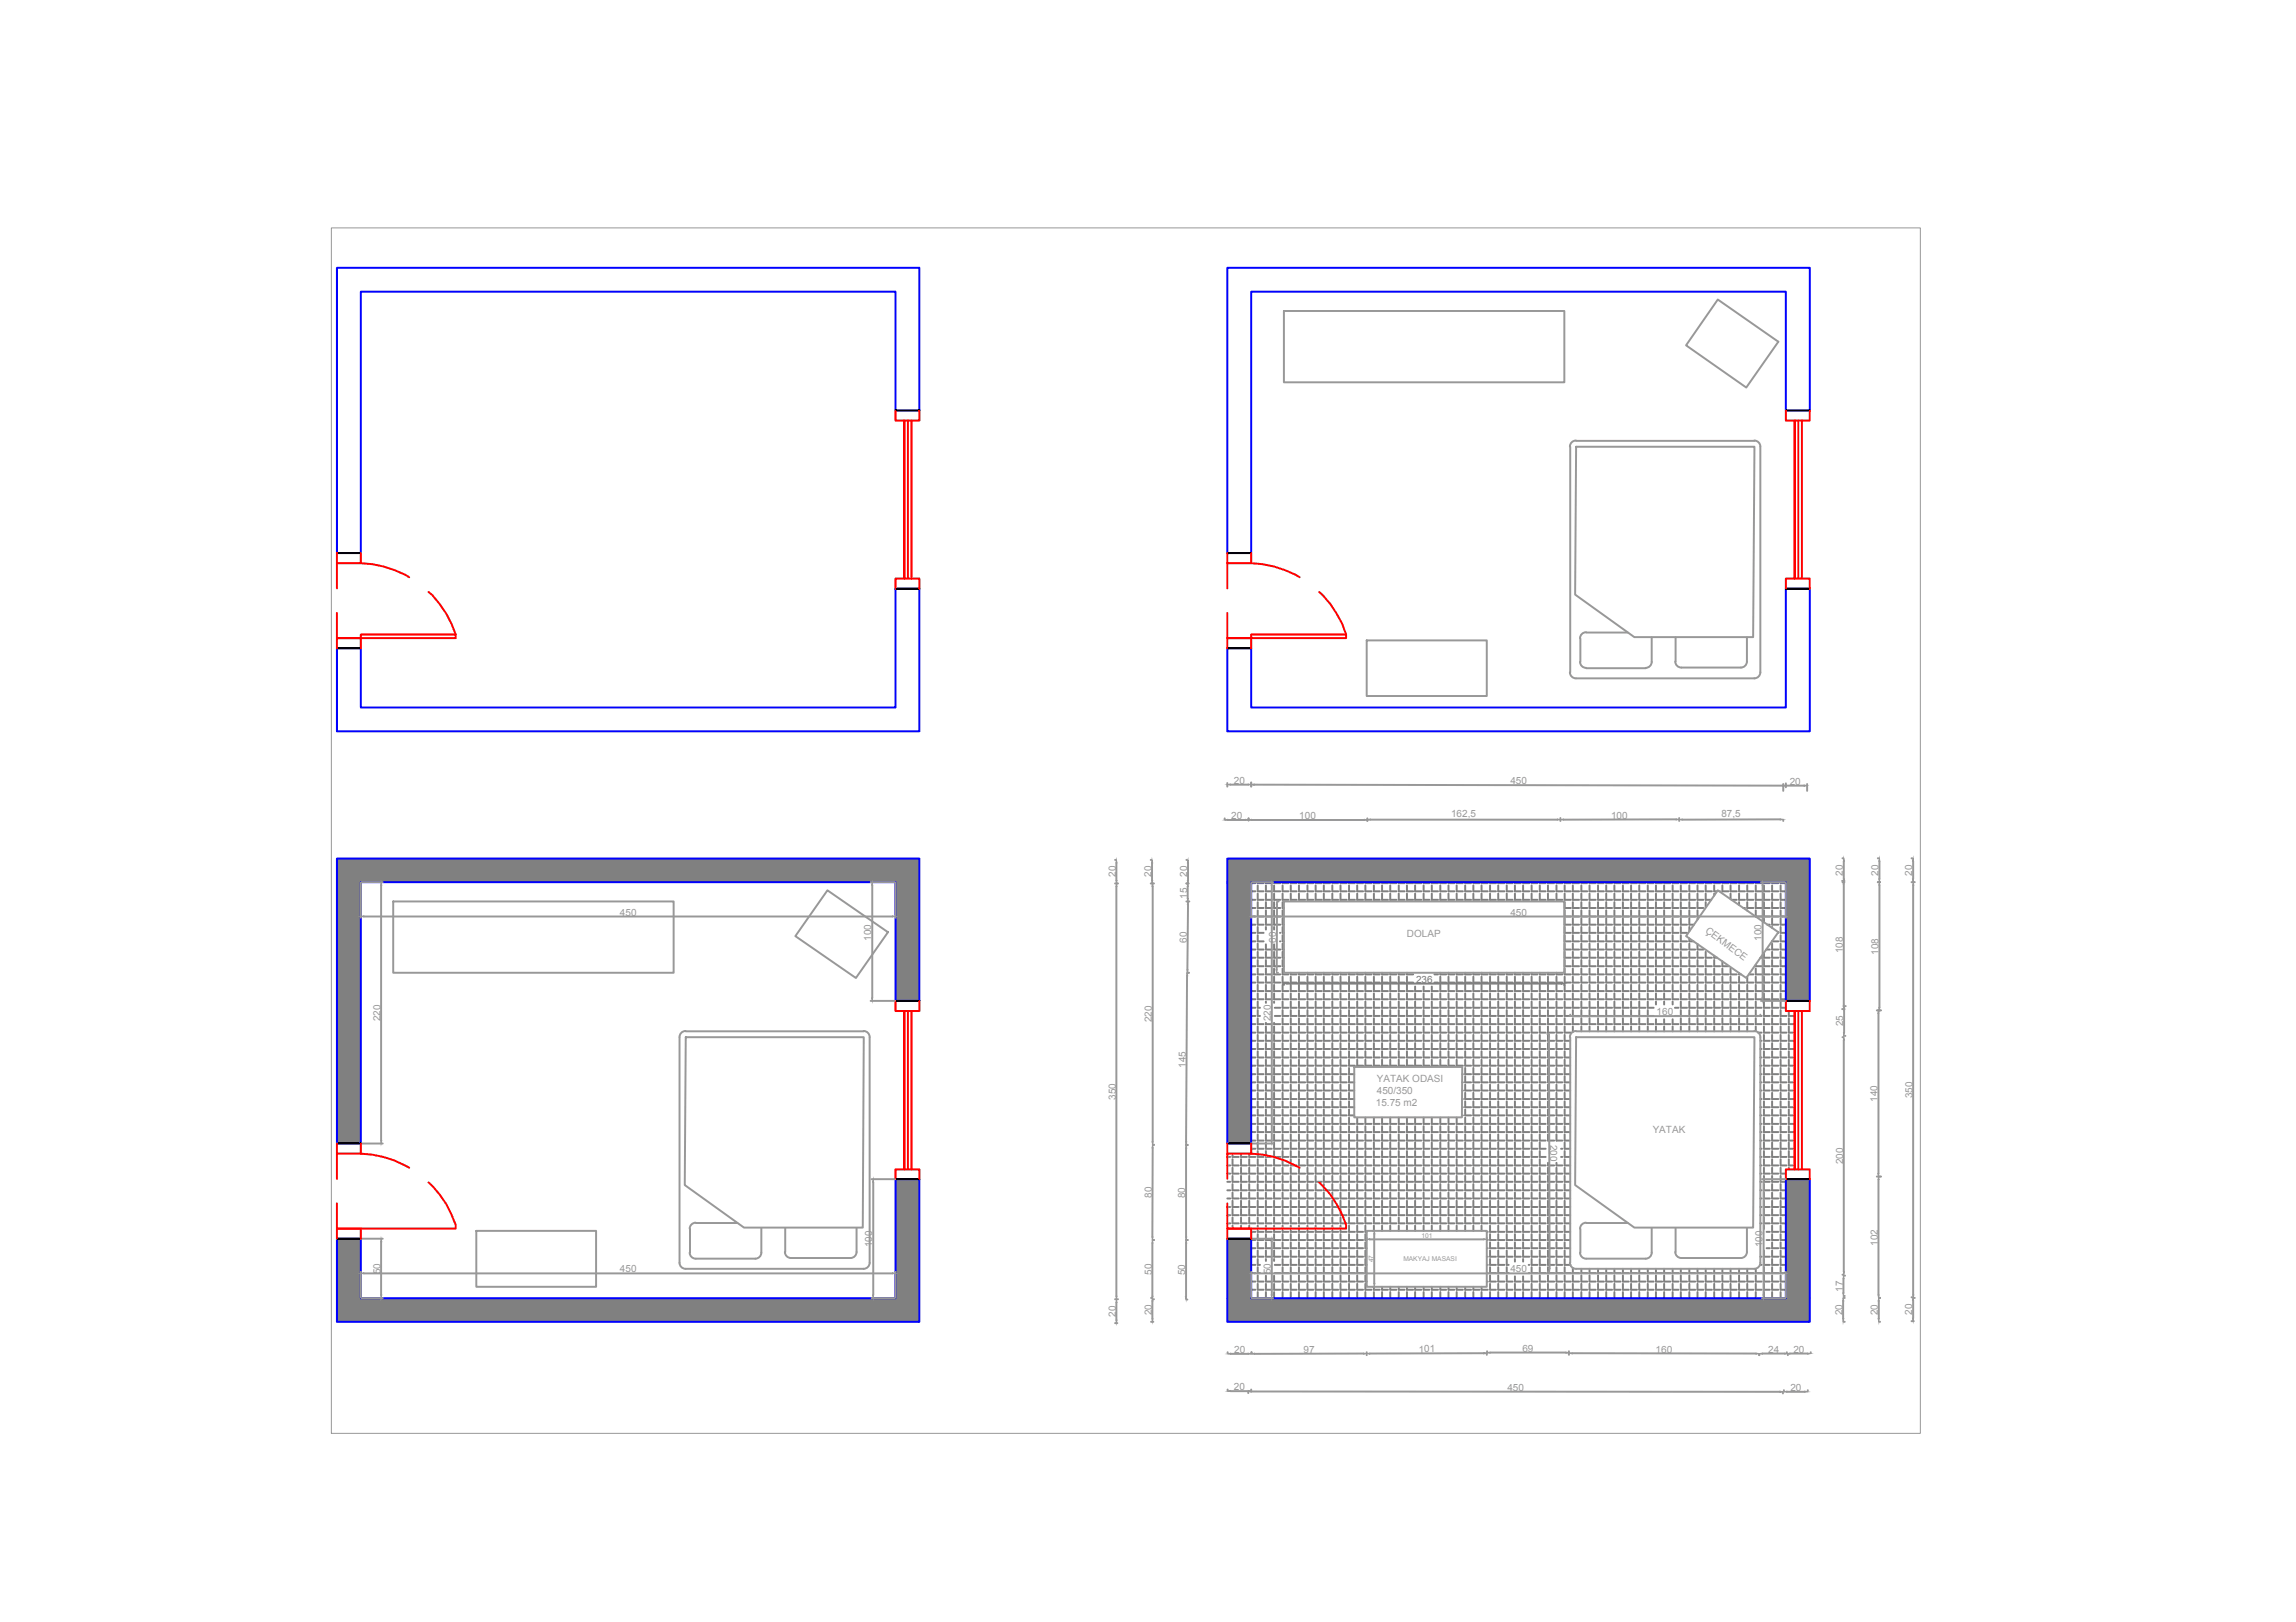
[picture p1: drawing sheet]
<svg xmlns="http://www.w3.org/2000/svg" width="297mm" height="210mm" viewBox="0 0 297 210" stroke-linecap="round" stroke-linejoin="round" font-family="sans-serif">
<defs><g id="words">
<g font-size="1.3" fill="#989898">
<text x="159.6" y="101.4">20</text>
<text x="195.4" y="101.5">450</text>
<text x="231.5" y="101.5">20</text>
<text x="159.3" y="106">20</text>
<text x="168.1" y="106">100</text>
<text x="187.7" y="105.8">162,5</text>
<text x="208.4" y="105.9">100</text>
<text x="222.7" y="105.8" transform="rotate(-1 222.7 105.8)">87,5</text>
<text x="144.3" y="113.5" transform="rotate(-90 144.3 113.5)">20</text>
<text x="149" y="113.5" transform="rotate(-90 149 113.5)">20</text>
<text x="153.6" y="113.5" transform="rotate(-90 153.6 113.5)">20</text>
<text x="238.4" y="113.3" transform="rotate(-90 238.4 113.3)">20</text>
<text x="243" y="113.3" transform="rotate(-90 243 113.3)">20</text>
<text x="247.4" y="113.3" transform="rotate(-90 247.4 113.3)">20</text>
<text x="80.2" y="118.5">450</text>
<text x="153.6" y="116.3" transform="rotate(-90 153.6 116.3)">15</text>
<text x="195.4" y="118.5">450</text>
<text x="112.7" y="121.8" transform="rotate(-90 112.7 121.8)">100</text>
<text x="153.5" y="122" transform="rotate(-90 153.5 122)">60</text>
<text x="165.1" y="122" transform="rotate(-90 165.1 122)">60</text>
<text x="182" y="121.3">DOLAP</text>
<text x="220.5" y="120.6" transform="rotate(37 220.5 120.6)">ÇEKMECE</text>
<text x="227.9" y="121.8" transform="rotate(-90 227.9 121.8)">100</text>
<text x="238.4" y="123.4" transform="rotate(-90 238.4 123.4)">108</text>
<text x="243" y="123.6" transform="rotate(-90 243 123.6)">108</text>
<text x="214.3" y="131.4">160</text>
<text x="49.2" y="132.2" transform="rotate(-90 49.2 132.2)">220</text>
<text x="149" y="132.3" transform="rotate(-90 149 132.3)">220</text>
<text x="164.4" y="132.2" transform="rotate(-90 164.4 132.2)">220</text>
<text x="238.4" y="132.8" transform="rotate(-90 238.4 132.8)">25</text>
<text x="144.3" y="142.3" transform="rotate(-90 144.3 142.3)">350</text>
<text x="153.4" y="138.2" transform="rotate(-90 153.4 138.2)">145</text>
<text x="178" y="143.1">15.75 m2</text>
<text x="178.1" y="140">YATAK ODASI</text>
<text x="178.1" y="141.6">450/350</text>
<text x="242.9" y="142.6" transform="rotate(-90 242.9 142.6)">140</text>
<text x="247.4" y="142.1" transform="rotate(-90 247.4 142.1)">350</text>
<text x="200.6" y="148.1" transform="rotate(90 200.6 148.1)">200</text>
<text x="213.8" y="146.6">YATAK</text>
<text x="149" y="155" transform="rotate(-90 149 155)">80</text>
<text x="153.3" y="155.1" transform="rotate(-90 153.3 155.1)">80</text>
<text x="238.4" y="150.7" transform="rotate(-90 238.4 150.7)">200</text>
<text x="112.8" y="161.4" transform="rotate(-90 112.8 161.4)">100</text>
<text x="228" y="161.4" transform="rotate(-90 228 161.4)">100</text>
<text x="242.9" y="161.2" transform="rotate(-90 242.9 161.2)">102</text>
<text x="49.2" y="164.9" transform="rotate(-90 49.2 164.9)">50</text>
<text x="80.2" y="164.7">450</text>
<text x="149" y="165" transform="rotate(-90 149 165)">50</text>
<text x="153.3" y="165" transform="rotate(-90 153.3 165)">50</text>
<text x="164.4" y="164.9" transform="rotate(-90 164.4 164.9)">50</text>
<text x="195.4" y="164.7">450</text>
<text x="238.4" y="167.2" transform="rotate(-90 238.4 167.2)">17</text>
<text x="144.3" y="170.4" transform="rotate(-90 144.3 170.4)">20</text>
<text x="149" y="170.2" transform="rotate(-90 149 170.2)">20</text>
<text x="238.4" y="170.2" transform="rotate(-90 238.4 170.2)">20</text>
<text x="242.9" y="170.2" transform="rotate(-90 242.9 170.2)">20</text>
<text x="247.4" y="170.1" transform="rotate(-90 247.4 170.1)">20</text>
<text x="159.6" y="179.9">20</text>
<text x="159.7" y="175.1">20</text>
<text x="168.6" y="175.1">97</text>
<text x="183.5" y="175" transform="rotate(-1 183.5 175)">101</text>
<text x="195" y="180">450</text>
<text x="197" y="174.9">69</text>
<text x="214.2" y="175" transform="rotate(1 214.2 175)">160</text>
<text x="228.8" y="175.1">24</text>
<text x="231.6" y="180">20</text>
<text x="232" y="175">20</text>
</g>
<text font-size="1.3" fill="#767676" x="183.2" y="127.2">236</text>
<g font-size=".9" fill="#989898">
<text x="183.9" y="160.3">101</text>
<text x="177.7" y="163.4" transform="rotate(-90 177.7 163.4)">47</text>
<text x="181.6" y="163.1">MAKYAJ MASASI</text>
</g>
</g></defs>
<g fill="#808080" stroke="#808080" stroke-width=".13">
<path d="M43.6 111.1l75.3 3.1v-3.1zM43.6 111.1l75.3 3.1h-75.3z"/>
<path d="M115.9 114.2l3 15.3v-15.3zM115.9 114.2l3 15.3h-3z"/>
<path d="M43.6 114.2l3.1 33.8v-33.8zM43.6 114.2l3.1 33.8h-3.1z"/>
<path d="M115.9 152.6l3 15.4v-15.4zM115.9 152.6l3 15.4h-3z"/>
<path d="M43.6 160.3l3.1 7.7v-7.7zM43.6 160.3l3.1 7.7h-3.1z"/>
<path d="M43.6 168l75.3 3.1v-3.1zM43.6 168l75.3 3.1h-75.3z"/>
<path d="M158.8 111.1l75.3 3.1v-3.1zM158.8 111.1l75.3 3.1h-75.3z"/>
<path d="M231 114.2l3.1 15.3v-15.3zM231 114.2l3.1 15.3h-3.1z"/>
<path d="M158.8 114.2l3.1 33.8v-33.8zM158.8 114.2l3.1 33.8h-3.1z"/>
<path d="M231 152.6l3.1 15.4v-15.4zM231 152.6l3.1 15.4h-3.1z"/>
<path d="M158.8 160.3l3.1 7.7v-7.7zM158.8 160.3l3.1 7.7h-3.1z"/>
<path d="M158.8 168l75.3 3.1v-3.1zM158.8 168l75.3 3.1h-75.3z"/>
</g>
<!-- layer: 0 -->
<path d="M43.6 34.7h75.3v18.4h-3v-15.4h-69.2v33.9h-3.1zM158.8 34.7h75.3v18.4h-3.1v-15.4h-69.1v33.9h-3.1zM43.6 83.9h3.1v7.7h69.2v-15.4h3v18.4h-75.3zM158.8 83.9h3.1v7.7h69.1v-15.4h3.1v18.4h-75.3zM43.6 111.1h75.3v18.4h-3v-15.3h-69.2v33.8h-3.1zM158.8 111.1h75.3v18.4h-3.1v-15.3h-69.1v33.8h-3.1zM43.6 160.3h3.1v7.7h69.2v-15.4h3v18.5h-75.3zM158.8 160.3h3.1v7.7h69.1v-15.4h3.1v18.5h-75.3z" fill="none" stroke="#00f" stroke-width=".25"/>
<g fill="none" stroke="#000" stroke-width=".25">
<path d="M115.9 53.1h3M231 53.1h3.1M43.6 71.6h3.1M115.9 76.2h3M158.8 71.6h3.1M231 76.2h3.1M43.6 83.9h3.1M158.8 83.9h3.1M115.9 129.5h3M231 129.5h3.1M43.6 148h3.1M115.9 152.6h3"/>
<path d="M158.8 148h3.1M231 152.6h3.1M43.6 160.3h3.1M158.8 160.3h3.1"/>
</g>
<g fill="none" stroke="#f00" stroke-width=".25">
<path d="M115.9 53.1v1.3h3v-1.3M117.5 54.4v20.5M117.9 54.4v20.5M231 53.1v1.3h3.1v-1.3M232.6 54.4v20.5M233.1 54.4v20.5M43.6 71.6v1.3h3.1v-1.3M43.6 79.3v3.3h3.1M43.6 72.9v3.2M46.7 72.9a13.1 13.1 0 0 1 6.2 1.8M55.4 76.6a12.8 12.8 0 0 1 3.6 5.5M115.9 76.2v-1.3h3v1.3"/>
<path d="M117 74.9v-20.5v20.5M158.8 71.6v1.3h3.1v-1.3M158.8 79.3v3.3h3.1M158.8 72.9v3.2M161.9 72.9a13.1 13.1 0 0 1 6.2 1.8M170.7 76.6a12.3 12.3 0 0 1 3.4 5.5M231 76.2v-1.3h3.1v1.3M232.2 74.9v-20.5v20.5M43.6 83.9v-1.3h3.1v1.3M46.7 82.1h12.3v.5h-12.3zM158.8 83.9v-1.3h3.1v1.3M161.9 82.1h12.2v.5h-12.2z"/>
<path d="M115.9 129.5v1.3h3v-1.3M117.5 130.8v20.5M117.9 130.8v20.5M231 129.5v1.3h3.1v-1.3M232.6 130.8v20.5M233.1 130.8v20.5M43.6 148v1.3h3.1v-1.3M43.6 149.3v3.3M46.7 149.3a13.1 13.1 0 0 1 6.2 1.8M55.4 153a12.8 12.8 0 0 1 3.6 5.5v.5h-15.4v-3.3M115.9 152.6v-1.3h3v1.3M117 151.3v-20.5v20.5"/>
<path d="M158.8 148v1.3h3.1v-1.3M158.8 149.3v3.3M161.9 149.3a13.1 13.1 0 0 1 6.2 1.8M170.7 153a12.3 12.3 0 0 1 3.4 5.5v.5h-15.3v-3.3M231 152.6v-1.3h3.1v1.3M232.2 151.3v-20.5v20.5M43.6 160.3v-1.3h3.1v1.3M158.8 160.3v-1.3h3.1v1.3"/>
</g>
<g fill="none" stroke="#989898" stroke-width=".25">
<path d="M222.2 38.8l7.9 5.4-4.2 6-7.8-5.5zM166.1 40.2h36.3v9.3h-36.3zM203.1 57.8v29.2M203.9 57a.78 .78 0 0 0-.8 .8M203.9 57.8h23.1l-.2 24.7h-15.4l-7.6-5.6zM203.9 57.1h23.1M227 57a.78 .78 0 0 1 .7 .8v29.2M176.8 82.9h15.5v7.2h-15.5zM203.1 87a.78 .78 0 0 0 .8 .8h23.1M204.4 85.6a.78 .78 0 0 0 .8 .8M204.5 82.6v3.1M205.2 81.8a.78 .78 0 0 0-.8 .8"/>
<path d="M205.2 86.5h7.7M205.2 81.9h5.4M213.7 85.6a.78 .78 0 0 1-.8 .8M213.7 82.5v3.2M216.7 85.6a.78 .78 0 0 0 .8 .8M216.8 82.5v3.1M217.5 86.4h7.7M226 82.5v3.1a.78 .78 0 0 1-.8 .8M227.7 87a.78 .78 0 0 1-.7 .8M46.7 114.2v4.6M46.8 114.2h2.7M47.1 118.6h68.4"/>
<path d="M49.3 114.5v33.1M50.9 116.7h36.3v9.2h-36.3zM107 115.2l7.9 5.4-4.2 6-7.8-5.5zM112.6 114.2h3.2M112.8 114.5v14.6M115.9 114.2v4.6M144.3 111.3h.1M144.3 114.3h.3M144.4 111.7v2.2M144.4 114.7v53.1M148.9 111.3h.1M148.9 114.3h.4"/>
<path d="M149 111.7v2.2M149.1 114.7v33.1M153.5 111.3h.1M153.5 114.3h.3M153.5 116.7h.2M153.7 114.7v1.6M153.7 111.7v2.2M153.7 117l-.1 8.5M153.8 116.7h.1M158.4 105.9v.1M158.8 101.3v.5M158.8 106.1h2.3"/>
<path d="M159.2 101.5h2.3M161.5 105.9v.3M161.9 101.2v.6M161.9 114.2v4.6M161.9 106.1h14.6M162 114.2h2.7M162.2 118.6h68.5M162.2 101.5l68.5 .2M164.5 114.5v33.1M165.2 117v8.5M165.3 116.7h.1M166.1 116.7h36.3v9.2h-36.3z"/>
<path d="M176.9 105.9v.3M177.3 106.1h24.2M201.9 105.9v.1M201.9 106.1v.1M216.9 106l-14.6 .1M217.2 105.9h.1M217.2 106.2h.1M222.2 115.2l7.9 5.4-4.2 6-7.8-5.5zM227.8 114.2h3.2M228 114.5v14.6M230.3 106l-12.7 .1M230.7 101.5v.8"/>
<path d="M230.7 106.1v.1M231 101.4v.5M231 114.2v4.6M231.1 101.7h2.3M233.8 101.5v.8M238.3 114h.3M238.4 114.2h.2M238.4 111.1h.1M238.5 111.4v2.3M238.5 114.4v15.8M242.9 114.2h.3M242.9 111.1h.1"/>
<path d="M243.1 111.4v2.3M243.1 114.5v15.9M247.3 114.2h.4M247.3 111.1h.1M247.5 111.4v2.3M247.5 114.5v53.1M87.9 134.2v29.2a.78 .78 0 0 0 .8 .8M88.7 133.4a.78 .78 0 0 0-.8 .8M88.7 134.2h23l-.1 24.7h-15.3l-7.7-5.5zM88.7 133.5h23M111.7 133.4a.78 .78 0 0 1 .8 .8M112.5 134.2v29.2a.78 .78 0 0 1-.8 .8"/>
<path d="M112.6 129.5h3.2M153.6 126.3l-.2 21.5M153.6 125.9h.2M165.3 125.9h.1M175.2 138.1h14l-.1 6.5h-13.9zM200.2 133.8h.1M200.4 134.2l.1 30M203.1 131.3v.1M203.1 134.2v29.2M203.9 133.4a.78 .78 0 0 0-.8 .8M203.9 134.2h23.1l-.2 24.7h-15.4l-7.6-5.5zM203.9 133.5h23.1"/>
<path d="M227 133.4a.78 .78 0 0 1 .7 .8M227.4 131.5h-23.9M227.7 134.2v29.2a.78 .78 0 0 1-.7 .8M227.7 131.3v.1M227.8 129.5h3.2M238.3 130.6h.3M238.4 134.2h.1M238.5 134.6v30M238.6 130.6v3M238.7 134.1h.1M238.7 130.2h.1M242.8 130.8h.6"/>
<path d="M243 131.1v20.8M46.8 148h2.7M61.6 159.3h15.5v7.2h-15.5zM89.3 159v3.1M90 158.2a.78 .78 0 0 0-.8 .8M90 158.3h5.4M98.5 158.9v3.2M101.6 158.9v3.1M110.8 158.9v3.1M112.8 152.6h3M113 153v14.6M149.1 148.2h.2"/>
<path d="M149.1 148.5v11.6M153.4 148.6v11.5M153.4 148.2h.3M153.5 148.2h.2M162 148h2.7M176.8 159.3h15.5v7.2h-15.5zM177.6 159.3h.1M177.8 159.7v6.4M204.5 159v3.1M205.2 158.2a.78 .78 0 0 0-.8 .8M205.2 158.3h5.4M213.7 158.9v3.2"/>
<path d="M216.8 158.9v3.1M226 158.9v3.1M228 152.6h3M228.2 153v14.6M242.8 152.3h.6M243 152.6v15M46.7 164.6v3.3M46.8 168h2.7M46.8 160.3h2.7M47.1 164.8h68.4M49.3 160.7v6.9M88.7 164.2h23"/>
<path d="M89.2 162.1a.78 .78 0 0 0 .8 .8M90 162.9h7.7M98.5 162.1a.78 .78 0 0 1-.8 .8M101.5 162a.78 .78 0 0 0 .8 .8h7.8M110.8 162a.78 .78 0 0 1-.8 .8M112.8 168h3M115.9 164.6v3.3M144.3 168.1h.1M144.3 171.2h.3M144.4 168.6v2.2M144.5 168.1h.1M148.9 168h.1"/>
<path d="M148.9 171.1h.3M149.1 160.9v6.9M149.1 168.3v2.4M149.1 160.5h.2M149.2 168.1h.1M153.4 160.5h.3M153.4 160.9v6.9M153.5 168.2h.1M158.8 175v.1M158.8 179.8v.1M159.2 175.2h2.3M161.9 164.6v3.3"/>
<path d="M161.9 179.8v.1M161.9 175v.1M162 168h2.7M162 160.3h2.7M162.2 164.8h68.5M164.5 160.7v6.9M176.4 175.2h-14.1M176.8 160.2v.1M176.8 175v.1M176.8 175.3v.1M177.2 160.4h14.8M177.6 166.5h.1"/>
<path d="M192 175.1l-14.8 .1M192.3 160.2v.1M192.3 175.2v.1M192.4 174.9v.2M192.8 175h9.8M200.3 164.5h.1M203 174.9v.3M203 175.2v.1M203.1 163.4a.78 .78 0 0 0 .8 .8h23.1M203.4 175.1l23.8 .1M204.4 162.1a.78 .78 0 0 0 .8 .8M213.7 162.1a.78 .78 0 0 1-.8 .8h-7.7"/>
<path d="M216.7 162a.78 .78 0 0 0 .8 .8M217.5 162.8h7.7M226 162a.78 .78 0 0 1-.8 .8M227.6 175.4v-.2v.2M228 168h3M228 175.2h2.9M230.8 179.9v.1M231 164.6v3.3M231.2 175v.1M231.3 175.2v.2M231.5 175.2h2.4M233.9 179.9v.1"/>
<path d="M234.3 175v.1M238.4 165h.1M238.4 168.3v2.3M238.5 165.5v1.8M238.5 168h.2M238.5 171.1h.2M238.6 165.1h.1M238.6 167.7h.1M243.1 168.3v2.3M243.1 168h.1M243.1 171.1h.1M247.3 167.9h.1"/>
<path d="M247.3 171h.3M247.5 168.3v2.3M247.6 168h.1M159.2 180h2.3M161.5 180.2v.1M161.9 180.1h68.4M230.7 180.2v.1M231.2 180.1h2.3"/>
</g>
<g fill="#989898" stroke="#989898" stroke-width=".13">
<path d="M46.7 118.6l.4-.1v.1z"/>
<path d="M115.5 118.5l.4 .1h-.4z"/>
<path d="M49.3 147.6h.1l-.1 .4z"/>
<path d="M49.3 114.2l.1 .3h-.1z"/>
<path d="M49.3 167.6h.1l-.1 .4z"/>
<path d="M49.3 160.3l.1 .4h-.1z"/>
<path d="M115.5 164.7l.4 .1h-.4z"/>
<path d="M46.7 164.8l.4-.1v.1z"/>
<path d="M112.8 114.2l.1 .3h-.1z"/>
<path d="M112.8 129.1h.1l-.1 .4z"/>
<path d="M113 152.6v.4h-.1z"/>
<path d="M112.9 167.6h.1v.4z"/>
<path d="M161.9 118.6l.3-.1v.1z"/>
<path d="M230.7 118.5l.3 .1h-.3z"/>
<path d="M164.5 147.6h.1l-.1 .4z"/>
<path d="M164.5 114.2l.1 .3h-.1z"/>
<path d="M164.5 167.6h.1l-.1 .4z"/>
<path d="M164.5 160.3l.1 .4h-.1z"/>
<path d="M230.7 164.7l.3 .1h-.3z"/>
<path d="M161.9 164.8l.3-.1v.1z"/>
<path d="M228 114.2l.1 .3h-.1z"/>
<path d="M228 129.1h.1l-.1 .4z"/>
<path d="M228.2 152.6v.4h-.1z"/>
<path d="M228.1 167.6h.1v.4z"/>
<path d="M238.5 111.1l.1 .3h-.1z"/>
<path d="M238.5 113.7h.1l-.1 .5z"/>
<path d="M238.4 168l.1 .3h-.1z"/>
<path d="M238.4 170.6h.1l-.1 .5z"/>
<path d="M243.1 111.1l.1 .3h-.1z"/>
<path d="M243.1 113.7h.1l-.1 .5z"/>
<path d="M243.1 114.2l.1 .3h-.1z"/>
<path d="M243.1 130.4h.1l-.1 .4z"/>
<path d="M243 130.8l.1 .3h-.2z"/>
<path d="M242.9 151.9h.2l-.1 .4z"/>
<path d="M243 152.3l.1 .3h-.1z"/>
<path d="M243 167.6h.1l-.1 .4z"/>
<path d="M243.1 168v.3h-.1z"/>
<path d="M243 170.6h.1v.5z"/>
<path d="M238.5 114l.1 .4h-.2z"/>
<path d="M238.4 130.2h.2l-.1 .4z"/>
<path d="M238.5 134.2l.1 .4h-.1z"/>
<path d="M238.5 164.6h.1l-.1 .4z"/>
<path d="M238.6 130.2l.1 .4h-.2z"/>
<path d="M238.5 133.6h.1l-.1 .5z"/>
<path d="M238.5 165.1l.1 .4h-.2z"/>
<path d="M238.4 167.3h.1v.4z"/>
<path d="M247.5 111.1l.1 .3h-.2z"/>
<path d="M247.4 113.7h.2l-.1 .5z"/>
<path d="M247.5 167.9l.1 .4h-.2z"/>
<path d="M247.4 170.6h.2l-.1 .4z"/>
<path d="M247.5 114.2l.1 .3h-.1z"/>
<path d="M247.5 167.6h.1l-.1 .4z"/>
<path d="M227.2 175.1l.4 .1h-.4z"/>
<path d="M203 175.1h.4v.1z"/>
<path d="M176.8 175.2l.4-.1v.1z"/>
<path d="M192 175l.3 .1-.3 .1z"/>
<path d="M176.4 175.1l.4 .1h-.4z"/>
<path d="M161.9 175.2l.4-.1v.1z"/>
<path d="M230.9 175.1l.4 .1h-.4z"/>
<path d="M227.6 175.2l.4-.1v.1z"/>
<path d="M202.6 175h.4l-.4 .1z"/>
<path d="M192.4 175h.4v.1z"/>
<path d="M233.9 175.1l.4 .1h-.4z"/>
<path d="M231.2 175.2l.3-.1v.1z"/>
<path d="M161.5 175.1l.4 .1h-.4z"/>
<path d="M158.8 175.2l.4-.1v.1z"/>
<path d="M153.7 111.3v.4h-.1z"/>
<path d="M153.6 113.9h.1v.4z"/>
<path d="M153.7 116.7v.3h-.1z"/>
<path d="M153.6 125.5h.1l-.1 .4z"/>
<path d="M153.4 167.8h.1l-.1 .4z"/>
<path d="M153.4 160.5l.1 .4h-.1z"/>
<path d="M153.6 116.3h.1v.4z"/>
<path d="M153.7 114.3v.4h-.1z"/>
<path d="M153.4 160.1h.1l-.1 .4z"/>
<path d="M153.4 148.2l.1 .4h-.1z"/>
<path d="M153.6 125.9l.1 .4h-.2z"/>
<path d="M153.4 147.8h.1l-.1 .4z"/>
<path d="M149 111.3l.1 .4h-.1z"/>
<path d="M149 113.9h.1l-.1 .4z"/>
<path d="M149.1 114.3l.1 .4h-.2z"/>
<path d="M149 147.8h.2l-.1 .4z"/>
<path d="M149 160.1h.2l-.1 .4z"/>
<path d="M149.1 148.2l.1 .3h-.2z"/>
<path d="M149.1 168l.1 .3h-.2z"/>
<path d="M149 170.7h.2l-.1 .4z"/>
<path d="M149 167.8h.2l-.1 .3z"/>
<path d="M149.1 160.5l.1 .4h-.2z"/>
<path d="M144.4 111.3l.1 .4h-.1z"/>
<path d="M144.4 113.9h.1l-.1 .4z"/>
<path d="M144.4 168.1l.1 .5h-.1z"/>
<path d="M144.4 170.8h.1l-.1 .4z"/>
<path d="M144.4 114.3l.1 .4h-.1z"/>
<path d="M144.4 167.8h.1l-.1 .3z"/>
<path d="M158.4 106.1l.4-.1v.2z"/>
<path d="M161.1 106l.4 .1-.4 .1z"/>
<path d="M201.9 106.1l.4-.1v.1z"/>
<path d="M216.9 106h.3l-.3 .1z"/>
<path d="M217.2 106.1l.4-.1v.1z"/>
<path d="M230.3 106h.4l-.4 .1z"/>
<path d="M161.5 106.1l.4-.1v.2z"/>
<path d="M176.5 106l.4 .1-.4 .1z"/>
<path d="M176.9 106.1l.4-.1v.1z"/>
<path d="M201.5 106l.4 .1h-.4z"/>
<path d="M158.8 101.5h.4v.1z"/>
<path d="M161.5 101.5h.4l-.4 .1z"/>
<path d="M230.7 101.7l.4-.1v.2z"/>
<path d="M233.4 101.6l.4 .1-.4 .1z"/>
<path d="M161.9 101.5h.3v.1z"/>
<path d="M230.7 101.6l.3 .1-.3 .1z"/>
<path d="M161.5 179.9l.4 .1-.4 .1z"/>
<path d="M158.8 180l.4-.1v.2z"/>
<path d="M161.5 180.1l.4-.1v.2z"/>
<path d="M230.3 180l.4 .1-.4 .1z"/>
<path d="M233.5 180l.4 .1-.4 .1z"/>
<path d="M230.8 180.1l.4-.1v.2z"/>
<path d="M165.2 116.7l.1 .3h-.2z"/>
<path d="M165.1 125.5h.1v.4z"/>
<path d="M203.1 131.5l.4-.1v.2z"/>
<path d="M227.4 131.4l.3 .1-.3 .1z"/>
<path d="M200.4 133.8l.1 .4h-.2z"/>
<path d="M200.4 164.2h.1v.3z"/>
<path d="M176.8 160.4l.4-.1v.1z"/>
<path d="M192 160.3l.3 .1h-.3z"/>
<path d="M177.8 159.3l.1 .4h-.2z"/>
<path d="M177.7 166.1h.2l-.1 .4z"/>
</g>
<g fill="none" stroke="#808080" stroke-width=".25">
<path d="M161.9 114.3h.5M161.9 115.3h.5M161.9 116.4h.5M161.9 117.5h.5M161.9 118.6h.5M161.9 119.7h.5M162.7 114.2v.1h.8M162.7 114.6v.7h.8M162.7 115.6v.8h.8M162.7 116.7v.8h.8M162.7 117.8v.8h.8M162.7 118.9v.8h.8"/>
<path d="M162.7 120v.7h.8M163.8 114.2v.1h.7M163.8 114.6v.7h.7M163.8 115.6v.8h.7M163.8 116.7v.8h.7M163.8 117.8v.8h.7M163.8 118.9v.8h.7M163.8 120v.3M164.8 114.2v.1h.8M164.8 114.6v.7h.8M164.8 115.6v.8h.8M164.8 116.7v.8h.8"/>
<path d="M164.8 117.8v.8h.8M164.8 118.9v.8h.8M164.8 120v.3M165.9 114.2v.1h.8M165.9 114.6v.7h.8M165.9 115.6v.8h.8M165.9 116.7v.8h.2M165.9 117.8v.8h.2M165.9 118.9v.8h.2M165.9 120v.7h.2M167 114.2v.1h.8M167 114.6v.7h.8"/>
<path d="M167 115.6v.8h.8M168 114.2v.1h.9M168 114.6v.7h.9M168 115.6v.8h.9M169.1 114.2v.1h.8M169.1 114.6v.7h.8M169.1 115.6v.8h.8M170.2 114.2v.1h.8M170.2 114.6v.7h.8M170.2 115.6v.8h.8M171.3 114.2v.1h.8M171.3 114.6v.7h.8"/>
<path d="M171.3 115.6v.8h.8M172.4 114.2v.1h.7M172.4 114.6v.7h.7M172.4 115.6v.8h.7M173.4 114.2v.1h.8M173.4 114.6v.7h.8M173.4 115.6v.8h.8M174.5 114.2v.1h.8M174.5 114.6v.7h.8M174.5 115.6v.8h.8M175.6 114.2v.1h.7M175.6 114.6v.7h.7"/>
<path d="M175.6 115.6v.8h.7M176.6 114.2v.1h.8M176.6 114.6v.7h.8M176.6 115.6v.8h.8M177.7 114.2v.1h.8M177.7 114.6v.7h.8M177.7 115.6v.8h.8M178.8 114.2v.1h.8M178.8 114.6v.7h.8M178.8 115.6v.8h.8M179.9 114.2v.1h.8M179.9 114.6v.7h.8"/>
<path d="M179.9 115.6v.8h.8M181 114.2v.1h.7M181 114.6v.7h.7M181 115.6v.8h.7M182 114.2v.1h.8M182 114.6v.7h.8M182 115.6v.8h.8M183.1 114.2v.1h.8M183.1 114.6v.7h.8M183.1 115.6v.8h.8M184.2 114.2v.1h.7M184.2 114.6v.7h.7"/>
<path d="M184.2 115.6v.8h.7M185.2 114.2v.1h.8M185.2 114.6v.7h.8M185.2 115.6v.8h.8M186.3 114.2v.1h.8M186.3 114.6v.7h.8M186.3 115.6v.8h.8M187.4 114.2v.1h.8M187.4 114.6v.7h.8M187.4 115.6v.8h.8M188.5 114.2v.1h.8M188.5 114.6v.7h.8"/>
<path d="M188.5 115.6v.8h.8M189.6 114.2v.1h.7M189.6 114.6v.7h.7M189.6 115.6v.8h.7M190.6 114.2v.1h.8M190.6 114.6v.7h.8M190.6 115.6v.8h.8M191.7 114.2v.1h.8M191.7 114.6v.7h.8M191.7 115.6v.8h.8M192.8 114.2v.1h.7M192.8 114.6v.7h.7"/>
<path d="M192.8 115.6v.8h.7M193.8 114.2v.1h.8M193.8 114.6v.7h.8M193.8 115.6v.8h.8M194.9 114.2v.1h.8M194.9 114.6v.7h.8M194.9 115.6v.8h.8M196 114.2v.1h.8M196 114.6v.7h.8M196 115.6v.8h.8M197 114.2v.1h.9M197 114.6v.7h.9"/>
<path d="M197 115.6v.8h.9M198.1 114.2v.1h.8M198.1 114.6v.7h.8M198.1 115.6v.8h.8M199.2 114.2v.1h.8M199.2 114.6v.7h.8M199.2 115.6v.8h.8M200.3 114.2v.1h.8M200.3 114.6v.7h.8M200.3 115.6v.8h.8M201.4 114.2v.1h.7M201.4 114.6v.7h.7"/>
<path d="M201.4 115.6v.8h.7M202.4 114.2v.1h.8M202.4 114.6v.7h.8M202.4 115.6v.8h.8M202.4 116.7v.8h.8M202.4 117.8v.8h.8M202.4 118.9v.8h.8M202.4 120v.7h.8M203.5 114.2v.1h.8M203.5 114.6v.7h.8M203.5 115.6v.8h.8M203.5 116.7v.8h.8"/>
<path d="M203.5 117.8v.8h.8M203.5 118.9v.8h.8M203.5 120v.7h.8M204.6 114.2v.1h.7M204.6 114.6v.7h.7M204.6 115.6v.8h.7M204.6 116.7v.8h.7M204.6 117.8v.8h.7M204.6 118.9v.8h.7M204.6 120v.7h.7M205.6 114.2v.1h.8M205.6 114.6v.7h.8"/>
<path d="M205.6 115.6v.8h.8M205.6 116.7v.8h.8M205.6 117.8v.8h.8M205.6 118.9v.8h.8M205.6 120v.7h.8M206.7 114.2v.1h.8M206.7 114.6v.7h.8M206.7 115.6v.8h.8M206.7 116.7v.8h.8M206.7 117.8v.8h.8M206.7 118.9v.8h.8M206.7 120v.7h.8"/>
<path d="M207.8 114.2v.1h.8M207.8 114.6v.7h.8M207.8 115.6v.8h.8M207.8 116.7v.8h.8M207.8 117.8v.8h.8M207.8 118.9v.8h.8M207.8 120v.7h.8M208.9 114.2v.1h.8M208.9 114.6v.7h.8M208.9 115.6v.8h.8M208.9 116.7v.8h.8M208.9 117.8v.8h.8"/>
<path d="M208.9 118.9v.8h.8M208.9 120v.7h.8M210 114.2v.1h.7M210 114.6v.7h.7M210 115.6v.8h.7M210 116.7v.8h.7M210 117.8v.8h.7M210 118.9v.8h.7M210 120v.7h.7M211 114.2v.1h.8M211 114.6v.7h.8M211 115.6v.8h.8"/>
<path d="M211 116.7v.8h.8M211 117.8v.8h.8M211 118.9v.8h.8M211 120v.7h.8M212.1 114.2v.1h.8M212.1 114.6v.7h.8M212.1 115.6v.8h.8M212.1 116.7v.8h.8M212.1 117.8v.8h.8M212.1 118.9v.8h.8M212.1 120v.7h.8M213.2 114.2v.1h.7"/>
<path d="M213.2 114.6v.7h.7M213.2 115.6v.8h.7M213.2 116.7v.8h.7M213.2 117.8v.8h.7M213.2 118.9v.8h.7M213.2 120v.7h.7M214.2 114.2v.1h.8M214.2 114.6v.7h.8M214.2 115.6v.8h.8M214.2 116.7v.8h.8M214.2 117.8v.8h.8M214.2 118.9v.8h.8"/>
<path d="M214.2 120v.7h.8M215.3 114.2v.1h.8M215.3 114.6v.7h.8M215.3 115.6v.8h.8M215.3 116.7v.8h.8M215.3 117.8v.8h.8M215.3 118.9v.8h.8M215.3 120v.7h.8M216.4 114.2v.1h.8M216.4 114.6v.7h.8M216.4 115.6v.8h.8M216.4 116.7v.8h.8"/>
<path d="M216.4 117.8v.8h.8M216.4 118.9v.8h.8M216.4 120v.7h.8M217.5 114.2v.1h.8M217.5 114.6v.7h.8M217.5 115.6v.8h.8M217.5 116.7v.8h.8M217.5 117.8v.8h.8M217.5 118.9v.8h.8M217.5 120v.7h.8M218.6 114.2v.1h.7M218.6 114.6v.7h.7"/>
<path d="M218.6 115.6v.8h.7M218.6 116.7v.8h.7M218.6 117.8v.8h.7M218.6 118.9v.8h.5M218.6 120v.5M219.6 114.2v.1h.8M219.6 114.6v.7h.8M219.6 115.6v.8h.8M219.6 116.7v.8h.8M219.6 117.8v.8h.3M219.6 118.9v.1M220.7 114.2v.1h.8"/>
<path d="M220.7 114.6v.7h.8M220.7 115.6v.8h.7M220.7 116.7v.7M221.8 114.2v.1h.7M221.8 114.6v.7h.3M221.8 115.6v.3M222.5 115.3h.1M222.8 114.2v.1h.8M222.8 114.6v.7h.8M223.9 114.2v.1h.8M223.9 114.6v.7h.8M223.9 115.6v.8"/>
<path d="M224 116.4h.7M225 114.2v.1h.7M225 114.6v.7h.7M225 115.6v.8h.7M225 116.7v.4M225.5 117.5h.2M226 114.2v.1h.9M226 114.6v.7h.9M226 115.6v.8h.9M226 116.7v.8h.9M226 117.8h.1M227.1 114.2v.1h.8"/>
<path d="M227.1 114.6v.7h.8M227.1 115.6v.8h.8M227.1 116.7v.8h.8M227.1 117.8v.8h.8M228.2 114.2v.1h.8M228.2 114.6v.7h.8M228.2 115.6v.8h.8M228.2 116.7v.8h.8M228.2 117.8v.8h.8M228.2 118.9v.5M228.6 119.7h.4M229.3 114.2v.1h.8"/>
<path d="M229.3 114.6v.7h.8M229.3 115.6v.8h.8M229.3 116.7v.8h.8M229.3 117.8v.8h.8M229.3 118.9v.8h.8M229.3 120v.1M230.4 114.2v.1h.6M230.4 114.6v.7h.6M230.4 115.6v.8h.6M230.4 116.7v.8h.6M230.4 117.8v.8h.6M230.4 118.9v.8h.6"/>
<path d="M230.4 120v.7h.6M161.9 120.7h.5M161.9 121.8h.5M161.9 122.9h.5M161.9 123.9h.5M161.9 125h.5M161.9 126.1h.5M161.9 127.2h.5M161.9 128.3h.5M161.9 129.3h.5M161.9 130.4h.5M161.9 131.5h.5"/>
<path d="M161.9 132.5h.5M161.9 133.6h.5M161.9 134.7h.5M161.9 135.7h.5M161.9 136.8h.5M161.9 137.9h.5M161.9 139h.5M162.7 121v.8h.8M162.7 122.1v.8h.8M162.7 123.2v.7h.8M162.7 124.2v.8h.8M162.7 125.3v.8h.8"/>
<path d="M162.7 126.4v.8h.8M162.7 127.5v.8h.8M162.7 128.6v.7h.8M162.7 129.6v.8h.3M162.7 130.7v.8h.3M162.7 131.8v.7h.8M162.7 132.8v.8h.8M162.7 133.9v.8h.8M162.7 135v.7h.8M162.7 136v.8h.8M162.7 137.1v.8h.8M162.7 138.2v.8h.8"/>
<path d="M162.7 139.3v.8h.8M163.8 122.2v.7h.7M163.8 123.2v.7h.7M163.8 124.2v.8h.7M163.8 125.3v.8h.7M163.8 126.4v.8h.7M163.8 127.5v.8h.7M163.8 128.6v.7h.7M163.8 132.4v.1h.7M163.8 132.8v.8h.7M163.8 133.9v.8h.7M163.8 135v.7h.7"/>
<path d="M163.8 136v.8h.7M163.8 137.1v.8h.7M163.8 138.2v.8h.7M163.8 139.3v.8h.7M163.8 129.6v.2M164.8 122.2v.7h.8M164.8 123.2v.7h.8M164.8 124.2v.8h.8M164.8 125.3v.8h.8M164.8 126.4v.8h.8M164.8 127.5v.8h.8M164.8 128.6v.7h.8"/>
<path d="M164.8 132.4v.1h.8M164.8 132.8v.8h.8M164.8 133.9v.8h.8M164.8 135v.7h.8M164.8 136v.8h.8M164.8 137.1v.8h.8M164.8 138.2v.8h.8M164.8 139.3v.8h.8M164.8 129.6v.2M164.9 130.4h.7M164.9 131.5h.7M165.6 120.7h.1"/>
<path d="M165.6 121.8h.1M165.9 121v.8h.2M165.9 122.1v.8h.2M165.9 123.2v.7h.2M165.9 124.2v.8h.2M165.9 125.3v.8h.8M165.9 126.4v.8h.8M165.9 127.5v.8h.8M165.9 128.6v.7h.8M165.9 129.6v.8h.8M165.9 130.7v.8h.8M165.9 131.8v.7h.8"/>
<path d="M165.9 132.8v.8h.8M165.9 133.9v.8h.8M165.9 135v.7h.8M165.9 136v.8h.8M165.9 137.1v.8h.8M165.9 138.2v.8h.8M165.9 139.3v.8h.8M167 125.9v.2h.8M167 126.4v.8h.8M167 127.5v.8h.8M167 128.6v.7h.8M167 129.6v.8h.8"/>
<path d="M167 130.7v.8h.8M167 131.8v.7h.8M167 132.8v.8h.8M167 133.9v.8h.8M167 135v.7h.8M167 136v.8h.8M167 137.1v.8h.8M167 138.2v.8h.8M167 139.3v.8h.8M168 125.9v.2h.9M168 126.4v.8h.9M168 127.5v.8h.9"/>
<path d="M168 128.6v.7h.9M168 129.6v.8h.9M168 130.7v.8h.9M168 131.8v.7h.9M168 132.8v.8h.9M168 133.9v.8h.9M168 135v.7h.9M168 136v.8h.9M168 137.1v.8h.9M168 138.2v.8h.9M168 139.3v.8h.9M169.1 125.9v.2h.8"/>
<path d="M169.1 126.4v.8h.8M169.1 127.5v.8h.8M169.1 128.6v.7h.8M169.1 129.6v.8h.8M169.1 130.7v.8h.8M169.1 131.8v.7h.8M169.1 132.8v.8h.8M169.1 133.9v.8h.8M169.1 135v.7h.8M169.1 136v.8h.8M169.1 137.1v.8h.8M169.1 138.2v.8h.8"/>
<path d="M169.1 139.3v.8h.8M170.2 125.9v.2h.8M170.2 126.4v.8h.8M170.2 127.5v.8h.8M170.2 128.6v.7h.8M170.2 129.6v.8h.8M170.2 130.7v.8h.8M170.2 131.8v.7h.8M170.2 132.8v.8h.8M170.2 133.9v.8h.8M170.2 135v.7h.8M170.2 136v.8h.8"/>
<path d="M170.2 137.1v.8h.8M170.2 138.2v.8h.8M170.2 139.3v.8h.8M171.3 125.9v.2h.8M171.3 126.4v.8h.8M171.3 127.5v.8h.8M171.3 128.6v.7h.8M171.3 129.6v.8h.8M171.3 130.7v.8h.8M171.3 131.8v.7h.8M171.3 132.8v.8h.8M171.3 133.9v.8h.8"/>
<path d="M171.3 135v.7h.8M171.3 136v.8h.8M171.3 137.1v.8h.8M171.3 138.2v.8h.8M171.3 139.3v.8h.8M172.4 125.9v.2h.7M172.4 126.4v.8h.7M172.4 127.5v.8h.7M172.4 128.6v.7h.7M172.4 129.6v.8h.7M172.4 130.7v.8h.7M172.4 131.8v.7h.7"/>
<path d="M172.4 132.8v.8h.7M172.4 133.9v.8h.7M172.4 135v.7h.7M172.4 136v.8h.7M172.4 137.1v.8h.7M172.4 138.2v.8h.7M172.4 139.3v.8h.7M173.4 125.9v.2h.8M173.4 126.4v.8h.8M173.4 127.5v.8h.8M173.4 128.6v.7h.8M173.4 129.6v.8h.8"/>
<path d="M173.4 130.7v.8h.8M173.4 131.8v.7h.8M173.4 132.8v.8h.8M173.4 133.9v.8h.8M173.4 135v.7h.8M173.4 136v.8h.8M173.4 137.1v.8h.8M173.4 138.2v.8h.8M173.4 139.3v.8h.8M174.5 125.9v.2h.8M174.5 126.4v.8h.8M174.5 127.5v.8h.8"/>
<path d="M174.5 128.6v.7h.8M174.5 129.6v.8h.8M174.5 130.7v.8h.8M174.5 131.8v.7h.8M174.5 132.8v.8h.8M174.5 133.9v.8h.8M174.5 135v.7h.8M174.5 136v.8h.8M174.5 137.1v.8h.8M174.5 138.2v.8h.7M174.5 139.3v.8h.7M175.6 125.9v.2h.7"/>
<path d="M175.6 126.4v.8h.7M175.6 127.5v.8h.7M175.6 128.6v.7h.7M175.6 129.6v.8h.7M175.6 130.7v.8h.7M175.6 131.8v.7h.7M175.6 132.8v.8h.7M175.6 133.9v.8h.7M175.6 135v.7h.7M175.6 136v.8h.7M175.6 137.1v.8h.7M176.6 125.9v.2h.8"/>
<path d="M176.6 126.4v.8h.8M176.6 127.5v.8h.8M176.6 128.6v.7h.8M176.6 129.6v.8h.8M176.6 130.7v.8h.8M176.6 131.8v.7h.8M176.6 132.8v.8h.8M176.6 133.9v.8h.8M176.6 135v.7h.8M176.6 136v.8h.8M176.6 137.1v.8h.8M177.7 125.9v.2h.8"/>
<path d="M177.7 126.4v.8h.8M177.7 127.5v.8h.8M177.7 128.6v.7h.8M177.7 129.6v.8h.8M177.7 130.7v.8h.8M177.7 131.8v.7h.8M177.7 132.8v.8h.8M177.7 133.9v.8h.8M177.7 135v.7h.8M177.7 136v.8h.8M177.7 137.1v.8h.8M178.8 125.9v.2h.8"/>
<path d="M178.8 126.4v.8h.8M178.8 127.5v.8h.8M178.8 128.6v.7h.8M178.8 129.6v.8h.8M178.8 130.7v.8h.8M178.8 131.8v.7h.8M178.8 132.8v.8h.8M178.8 133.9v.8h.8M178.8 135v.7h.8M178.8 136v.8h.8M178.8 137.1v.8h.8M179.9 125.9v.2h.8"/>
<path d="M179.9 126.4v.8h.8M179.9 127.5v.8h.8M179.9 128.6v.7h.8M179.9 129.6v.8h.8M179.9 130.7v.8h.8M179.9 131.8v.7h.8M179.9 132.8v.8h.8M179.9 133.9v.8h.8M179.9 135v.7h.8M179.9 136v.8h.8M179.9 137.1v.8h.8M181 125.9v.2h.7"/>
<path d="M181 126.4v.8h.7M181 127.5v.8h.7M181 128.6v.7h.7M181 129.6v.8h.7M181 130.7v.8h.7M181 131.8v.7h.7M181 132.8v.8h.7M181 133.9v.8h.7M181 135v.7h.7M181 136v.8h.7M181 137.1v.8h.7M182 125.9v.2h.8"/>
<path d="M182 126.4v.8h.8M182 127.5v.8h.8M182 128.6v.7h.8M182 129.6v.8h.8M182 130.7v.8h.8M182 131.8v.7h.8M182 132.8v.8h.8M182 133.9v.8h.8M182 135v.7h.8M182 136v.8h.8M182 137.1v.8h.8M183.1 127.7v.6h.8"/>
<path d="M183.1 128.6v.7h.8M183.1 129.6v.8h.8M183.1 130.7v.8h.8M183.1 131.8v.7h.8M183.1 132.8v.8h.8M183.1 133.9v.8h.8M183.1 135v.7h.8M183.1 136v.8h.8M183.1 137.1v.8h.8M184.2 127.7v.6h.7M184.2 128.6v.7h.7M184.2 129.6v.8h.7"/>
<path d="M184.2 130.7v.8h.7M184.2 131.8v.7h.7M184.2 132.8v.8h.7M184.2 133.9v.8h.7M184.2 135v.7h.7M184.2 136v.8h.7M184.2 137.1v.8h.7M185.2 127.7v.6h.8M185.2 128.6v.7h.8M185.2 129.6v.8h.8M185.2 130.7v.8h.8M185.2 131.8v.7h.8"/>
<path d="M185.2 132.8v.8h.8M185.2 133.9v.8h.8M185.2 135v.7h.8M185.2 136v.8h.8M185.2 137.1v.8h.8M185.6 126.1h.4M185.6 127.2h.4M186.3 125.9v.2h.8M186.3 126.4v.8h.8M186.3 127.5v.8h.8M186.3 128.6v.7h.8M186.3 129.6v.8h.8"/>
<path d="M186.3 130.7v.8h.8M186.3 131.8v.7h.8M186.3 132.8v.8h.8M186.3 133.9v.8h.8M186.3 135v.7h.8M186.3 136v.8h.8M186.3 137.1v.8h.8M187.4 125.9v.2h.8M187.4 126.4v.8h.8M187.4 127.5v.8h.8M187.4 128.6v.7h.8M187.4 129.6v.8h.8"/>
<path d="M187.4 130.7v.8h.8M187.4 131.8v.7h.8M187.4 132.8v.8h.8M187.4 133.9v.8h.8M187.4 135v.7h.8M187.4 136v.8h.8M187.4 137.1v.8h.8M188.5 125.9v.2h.8M188.5 126.4v.8h.8M188.5 127.5v.8h.8M188.5 128.6v.7h.8M188.5 129.6v.8h.8"/>
<path d="M188.5 130.7v.8h.8M188.5 131.8v.7h.8M188.5 132.8v.8h.8M188.5 133.9v.8h.8M188.5 135v.7h.8M188.5 136v.8h.8M188.5 137.1v.8h.8M189.2 139h.1M189.6 125.9v.2h.7M189.6 126.4v.8h.7M189.6 127.5v.8h.7M189.6 128.6v.7h.7"/>
<path d="M189.6 129.6v.8h.7M189.6 130.7v.8h.7M189.6 131.8v.7h.7M189.6 132.8v.8h.7M189.6 133.9v.8h.7M189.6 135v.7h.7M189.6 136v.8h.7M189.6 137.1v.8h.7M189.6 138.2v.8h.7M189.6 139.3v.8h.7M190.6 125.9v.2h.8M190.6 126.4v.8h.8"/>
<path d="M190.6 127.5v.8h.8M190.6 128.6v.7h.8M190.6 129.6v.8h.8M190.6 130.7v.8h.8M190.6 131.8v.7h.8M190.6 132.8v.8h.8M190.6 133.9v.8h.8M190.6 135v.7h.8M190.6 136v.8h.8M190.6 137.1v.8h.8M190.6 138.2v.8h.8M190.6 139.3v.8h.8"/>
<path d="M191.7 125.9v.2h.8M191.7 126.4v.8h.8M191.7 127.5v.8h.8M191.7 128.6v.7h.8M191.7 129.6v.8h.8M191.7 130.7v.8h.8M191.7 131.8v.7h.8M191.7 132.8v.8h.8M191.7 133.9v.8h.8M191.7 135v.7h.8M191.7 136v.8h.8M191.7 137.1v.8h.8"/>
<path d="M191.7 138.2v.8h.8M191.7 139.3v.8h.8M192.8 125.9v.2h.7M192.8 126.4v.8h.7M192.8 127.5v.8h.7M192.8 128.6v.7h.7M192.8 129.6v.8h.7M192.8 130.7v.8h.7M192.8 131.8v.7h.7M192.8 132.8v.8h.7M192.8 133.9v.8h.7M192.8 135v.7h.7"/>
<path d="M192.8 136v.8h.7M192.8 137.1v.8h.7M192.8 138.2v.8h.7M192.8 139.3v.8h.7M193.8 125.9v.2h.8M193.8 126.4v.8h.8M193.8 127.5v.8h.8M193.8 128.6v.7h.8M193.8 129.6v.8h.8M193.8 130.7v.8h.8M193.8 131.8v.7h.8M193.8 132.8v.8h.8"/>
<path d="M193.8 133.9v.8h.8M193.8 135v.7h.8M193.8 136v.8h.8M193.8 137.1v.8h.8M193.8 138.2v.8h.8M193.8 139.3v.8h.8M194.9 125.9v.2h.8M194.9 126.4v.8h.8M194.9 127.5v.8h.8M194.9 128.6v.7h.8M194.9 129.6v.8h.8M194.9 130.7v.8h.8"/>
<path d="M194.9 131.8v.7h.8M194.9 132.8v.8h.8M194.9 133.9v.8h.8M194.9 135v.7h.8M194.9 136v.8h.8M194.9 137.1v.8h.8M194.9 138.2v.8h.8M194.9 139.3v.8h.8M196 125.9v.2h.8M196 126.4v.8h.8M196 127.5v.8h.8M196 128.6v.7h.8"/>
<path d="M196 129.6v.8h.8M196 130.7v.8h.8M196 131.8v.7h.8M196 132.8v.8h.8M196 133.9v.8h.8M196 135v.7h.8M196 136v.8h.8M196 137.1v.8h.8M196 138.2v.8h.8M196 139.3v.8h.8M197 125.9v.2h.9M197 126.4v.8h.9"/>
<path d="M197 127.5v.8h.9M197 128.6v.7h.9M197 129.6v.8h.9M197 130.7v.8h.9M197 131.8v.7h.9M197 132.8v.8h.9M197 133.9v.8h.9M197 135v.7h.9M197 136v.8h.9M197 137.1v.8h.9M197 138.2v.8h.9M197 139.3v.8h.9"/>
<path d="M198.1 125.9v.2h.8M198.1 126.4v.8h.8M198.1 127.5v.8h.8M198.1 128.6v.7h.8M198.1 129.6v.8h.8M198.1 130.7v.8h.8M198.1 131.8v.7h.8M198.1 132.8v.8h.8M198.1 133.9v.8h.8M198.1 135v.7h.8M198.1 136v.8h.8M198.1 137.1v.8h.8"/>
<path d="M198.1 138.2v.8h.8M198.1 139.3v.8h.8M199.2 125.9v.2h.8M199.2 126.4v.8h.8M199.2 127.5v.8h.8M199.2 128.6v.7h.8M199.2 129.6v.8h.8M199.2 130.7v.8h.8M199.2 131.8v.7h.8M199.2 132.8v.8h.8M199.2 133.9v.8h.8M199.2 135v.7h.8"/>
<path d="M199.2 136v.8h.8M199.2 137.1v.8h.8M199.2 138.2v.8h.8M199.2 139.3v.8h.8M200.3 125.9v.2h.8M200.3 126.4v.8h.8M200.3 127.5v.8h.8M200.3 128.6v.7h.8M200.3 129.6v.8h.8M200.3 130.7v.8h.8M200.3 131.8v.7h.8M200.3 132.8v.8h.8"/>
<path d="M200.3 133.9v.8h.8M200.3 135v.7h.8M200.3 136v.8h.8M200.3 137.1v.8h.8M200.3 138.2v.8h.8M200.3 139.3v.8h.8M201.4 125.9v.2h.7M201.4 126.4v.8h.7M201.4 127.5v.8h.7M201.4 128.6v.7h.7M201.4 129.6v.8h.7M201.4 130.7v.8h.7"/>
<path d="M201.4 131.8v.7h.7M201.4 132.8v.8h.7M201.4 133.9v.8h.7M201.4 135v.7h.7M201.4 136v.8h.7M201.4 137.1v.8h.7M201.4 138.2v.8h.7M201.4 139.3v.8h.7M202.4 121v.8h.8M202.4 122.1v.8h.8M202.4 123.2v.7h.8M202.4 124.2v.8h.8"/>
<path d="M202.4 125.3v.8h.8M202.4 126.4v.8h.8M202.4 127.5v.8h.8M202.4 128.6v.7h.8M202.4 129.6v.8h.8M202.4 130.7v.8h.8M202.4 131.8v.7h.8M202.4 132.8v.8h.8M202.4 133.9v.8h.7M202.4 135v.7h.7M202.4 136v.8h.7M202.4 137.1v.8h.7"/>
<path d="M202.4 138.2v.8h.7M202.4 139.3v.8h.7M203.5 121v.8h.8M203.5 122.1v.8h.8M203.5 123.2v.7h.8M203.5 124.2v.8h.8M203.5 125.3v.8h.8M203.5 126.4v.8h.8M203.5 127.5v.8h.8M203.5 128.6v.7h.8M203.5 129.6v.8h.8M203.5 130.7v.8h.8"/>
<path d="M203.5 131.8v.7h.8M203.5 132.8v.7M204.6 121v.8h.7M204.6 122.1v.8h.7M204.6 123.2v.7h.7M204.6 124.2v.8h.7M204.6 125.3v.8h.7M204.6 126.4v.8h.7M204.6 127.5v.8h.7M204.6 128.6v.7h.7M204.6 129.6v.8h.7M204.6 130.7v.8h.7"/>
<path d="M204.6 131.8v.7h.7M204.6 132.8v.7M205.6 121v.8h.8M205.6 122.1v.8h.8M205.6 123.2v.7h.8M205.6 124.2v.8h.8M205.6 125.3v.8h.8M205.6 126.4v.8h.8M205.6 127.5v.8h.8M205.6 128.6v.7h.8M205.6 129.6v.8h.8M205.6 130.7v.8h.8"/>
<path d="M205.6 131.8v.7h.8M205.6 132.8v.7M206.7 121v.8h.8M206.7 122.1v.8h.8M206.7 123.2v.7h.8M206.7 124.2v.8h.8M206.7 125.3v.8h.8M206.7 126.4v.8h.8M206.7 127.5v.8h.8M206.7 128.6v.7h.8M206.7 129.6v.8h.8M206.7 130.7v.8h.8"/>
<path d="M206.7 131.8v.7h.8M206.7 132.8v.7M207.8 121v.8h.8M207.8 122.1v.8h.8M207.8 123.2v.7h.8M207.8 124.2v.8h.8M207.8 125.3v.8h.8M207.8 126.4v.8h.8M207.8 127.5v.8h.8M207.8 128.6v.7h.8M207.8 129.6v.8h.8M207.8 130.7v.8h.8"/>
<path d="M207.8 131.8v.7h.8M207.8 132.8v.7M208.9 121v.8h.8M208.9 122.1v.8h.8M208.9 123.2v.7h.8M208.9 124.2v.8h.8M208.9 125.3v.8h.8M208.9 126.4v.8h.8M208.9 127.5v.8h.8M208.9 128.6v.7h.8M208.9 129.6v.8h.8M208.9 130.7v.8h.8"/>
<path d="M208.9 131.8v.7h.8M208.9 132.8v.7M210 121v.8h.7M210 122.1v.8h.7M210 123.2v.7h.7M210 124.2v.8h.7M210 125.3v.8h.7M210 126.4v.8h.7M210 127.5v.8h.7M210 128.6v.7h.7M210 129.6v.8h.7M210 130.7v.8h.7"/>
<path d="M210 131.8v.7h.7M210 132.8v.7M211 121v.8h.8M211 122.1v.8h.8M211 123.2v.7h.8M211 124.2v.8h.8M211 125.3v.8h.8M211 126.4v.8h.8M211 127.5v.8h.8M211 128.6v.7h.8M211 129.6v.8h.8M211 130.7v.8h.8"/>
<path d="M211 131.8v.7h.8M211 132.8v.7M212.1 121v.8h.8M212.1 122.1v.8h.8M212.1 123.2v.7h.8M212.1 124.2v.8h.8M212.1 125.3v.8h.8M212.1 126.4v.8h.8M212.1 127.5v.8h.8M212.1 128.6v.7h.8M212.1 129.6v.8h.8M212.1 130.7v.8h.8"/>
<path d="M212.1 131.8v.7h.8M212.1 132.8v.7M213.2 121v.8h.7M213.2 122.1v.8h.7M213.2 123.2v.7h.7M213.2 124.2v.8h.7M213.2 125.3v.8h.7M213.2 126.4v.8h.7M213.2 127.5v.8h.7M213.2 128.6v.7h.7M213.2 129.6v.8h.7M213.2 130.7v.8h.7"/>
<path d="M213.2 131.8v.7h.7M213.2 132.8v.7M214.2 121v.8h.8M214.2 122.1v.8h.8M214.2 123.2v.7h.8M214.2 124.2v.8h.8M214.2 125.3v.8h.8M214.2 126.4v.8h.8M214.2 127.5v.8h.8M214.2 128.6v.7h.8M214.2 131.9v.6h.8M214.2 129.6v.4"/>
<path d="M214.2 132.8v.7M215.3 121v.8h.8M215.3 122.1v.8h.8M215.3 123.2v.7h.8M215.3 124.2v.8h.8M215.3 125.3v.8h.8M215.3 126.4v.8h.8M215.3 127.5v.8h.8M215.3 128.6v.7h.8M215.3 131.9v.6h.8M215.3 129.6v.4M215.3 132.8v.7"/>
<path d="M216.4 121v.8h.8M216.4 122.1v.8h.8M216.4 123.2v.7h.8M216.4 124.2v.8h.8M216.4 125.3v.8h.8M216.4 126.4v.8h.8M216.4 127.5v.8h.8M216.4 128.6v.7h.8M216.4 131.9v.6h.8M216.4 129.6v.4M216.4 132.8v.7M216.7 130.4h.5"/>
<path d="M216.7 131.5h.5M217.5 121v.8h.8M217.5 122.1v.8h.8M217.5 123.2v.7h.8M217.5 124.2v.8h.8M217.5 125.3v.8h.8M217.5 126.4v.8h.8M217.5 127.5v.8h.8M217.5 128.6v.7h.8M217.5 129.6v.8h.8M217.5 130.7v.8h.8M217.5 131.8v.7h.8"/>
<path d="M217.5 132.8v.7M218.6 121.4v.4h.5M218.6 122.1v.8h.7M218.6 123.2v.7h.7M218.6 124.2v.8h.7M218.6 125.3v.8h.7M218.6 126.4v.8h.7M218.6 127.5v.8h.7M218.6 128.6v.7h.7M218.6 129.6v.8h.7M218.6 130.7v.8h.7M218.6 131.8v.7h.7"/>
<path d="M218.6 132.8v.7M219.6 122.2v.7h.8M219.6 123.2v.7h.8M219.6 124.2v.8h.8M219.6 125.3v.8h.8M219.6 126.4v.8h.8M219.6 127.5v.8h.8M219.6 128.6v.7h.8M219.6 129.6v.8h.8M219.6 130.7v.8h.8M219.6 131.8v.7h.8M219.6 132.8v.7"/>
<path d="M220.7 123.2v.7h.8M220.7 124.2v.8h.8M220.7 125.3v.8h.8M220.7 126.4v.8h.8M220.7 127.5v.8h.8M220.7 128.6v.7h.8M220.7 129.6v.8h.8M220.7 130.7v.8h.8M220.7 131.8v.7h.8M220.7 132.8v.7M221.8 123.7v.2h.4M221.8 124.2v.8h.7"/>
<path d="M221.8 125.3v.8h.7M221.8 126.4v.8h.7M221.8 127.5v.8h.7M221.8 128.6v.7h.7M221.8 129.6v.8h.7M221.8 130.7v.8h.7M221.8 131.8v.7h.7M221.8 132.8v.7M222.8 124.4v.6h.8M222.8 125.3v.8h.8M222.8 126.4v.8h.8M222.8 127.5v.8h.8"/>
<path d="M222.8 128.6v.7h.8M222.8 129.6v.8h.8M222.8 130.7v.8h.8M222.8 131.8v.7h.8M222.8 132.8v.7M223.9 125.3v.8h.8M223.9 126.4v.8h.8M223.9 127.5v.8h.8M223.9 128.6v.7h.8M223.9 129.6v.8h.8M223.9 130.7v.8h.8M223.9 131.8v.7h.8"/>
<path d="M223.9 132.8v.7M225 125.9v.2h.2M225 126.4v.8h.7M225 127.5v.8h.7M225 128.6v.7h.7M225 129.6v.8h.7M225 130.7v.8h.7M225 131.8v.7h.7M225 132.8v.7M226 126.4v.8h.9M226 127.5v.8h.9M226 128.6v.7h.9"/>
<path d="M226 129.6v.8h.9M226 130.7v.8h.9M226 131.8v.7h.9M226 132.8v.7M226.3 126.1h.6M227.1 124.9v.1h.8M227.1 125.3v.8h.8M227.1 126.4v.8h.8M227.1 127.5v.8h.8M227.1 128.6v.7h.8M227.1 129.6v.8h.8M227.1 130.7v.8h.8"/>
<path d="M227.1 131.8v.7h.8M227.1 132.8v.7M227.4 133.6h.5M227.7 123.9h.2M227.7 134.7h.2M227.7 135.7h.2M227.7 136.8h.2M227.7 137.9h.2M227.7 139h.2M228.2 123.3v.6h.8M228.2 124.2v.8h.8M228.2 125.3v.8h.8"/>
<path d="M228.2 126.4v.8h.8M228.2 127.5v.8h.8M228.2 128.6v.7h.8M228.2 129.6v.8h.8M228.2 130.7v.8h.8M228.2 131.8v.7h.8M228.2 132.8v.8h.8M228.2 133.9v.8h.8M228.2 135v.7h.8M228.2 136v.8h.8M228.2 137.1v.8h.8M228.2 138.2v.8h.8"/>
<path d="M228.2 139.3v.8h.8M228.5 122.9h.5M229.3 121.8h.8M229.3 122.1v.8h.8M229.3 123.2v.7h.8M229.3 124.2v.8h.8M229.3 125.3v.8h.8M229.3 126.4v.8h.8M229.3 127.5v.8h.8M229.3 128.6v.7h.8M229.3 129.6v.8h.8M229.3 130.7v.8h.8"/>
<path d="M229.3 131.8v.7h.8M229.3 132.8v.8h.8M229.3 133.9v.8h.8M229.3 135v.7h.8M229.3 136v.8h.8M229.3 137.1v.8h.8M229.3 138.2v.8h.8M229.3 139.3v.8h.8M230 120.7h.1M230.4 121v.8h.6M230.4 122.1v.8h.6M230.4 123.2v.7h.6"/>
<path d="M230.4 124.2v.8h.6M230.4 125.3v.8h.6M230.4 126.4v.8h.6M230.4 127.5v.8h.6M230.4 128.6v.7h.6M230.4 129.6v.8h.6M230.4 130.7v.8h.7M230.4 131.8v.7h.7M230.4 132.8v.8h.7M230.4 133.9v.8h.7M230.4 135v.7h.7M230.4 136v.8h.7"/>
<path d="M230.4 137.1v.8h.7M230.4 138.2v.8h.7M230.4 139.3v.8h.7M231.4 130.8v.7h.8M231.4 131.8v.7h.8M231.4 132.8v.8h.8M231.4 133.9v.8h.8M231.4 135v.7h.8M231.4 136v.8h.8M231.4 137.1v.8h.8M231.4 138.2v.8h.8M231.4 139.3v.8h.8"/>
<path d="M158.8 149.7h.4M158.8 150.8h.4M158.8 151.9h.4M158.8 152.9h.4M158.8 154h.4M158.8 155.1h.4M158.8 156.2h.4M158.8 157.3h.4M158.8 158.3h.4M159.5 149.3v.4h.8M159.5 150v.8h.8M159.5 151.1v.8h.8"/>
<path d="M159.5 152.2v.7h.8M159.5 153.2v.8h.8M159.5 154.3v.8h.8M159.5 155.4v.8h.8M159.5 156.4v.9h.8M159.5 157.6v.7h.8M159.5 158.6v.4M160.6 149.3v.4h.7M160.6 150v.8h.7M160.6 151.1v.8h.7M160.6 152.2v.7h.7M160.6 153.2v.8h.7"/>
<path d="M160.6 154.3v.8h.7M160.6 155.4v.8h.7M160.6 156.4v.9h.7M160.6 157.6v.7h.7M160.6 158.6v.4M161.6 149.3v.4h.8M161.6 150v.8h.8M161.6 151.1v.8h.8M161.6 152.2v.7h.8M161.6 153.2v.8h.8M161.6 154.3v.8h.8M161.6 155.4v.8h.8"/>
<path d="M161.6 156.4v.9h.8M161.6 157.6v.7h.8M161.6 158.6v.4M161.9 140.1h.5M161.9 141.1h.5M161.9 142.2h.5M161.9 143.3h.5M161.9 144.3h.5M161.9 145.4h.5M161.9 146.5h.5M161.9 147.6h.5M161.9 148.7h.5"/>
<path d="M161.9 159.4h.5M162.7 140.4v.7h.8M162.7 141.4v.8h.8M162.7 142.5v.8h.8M162.7 143.6v.7h.8M162.7 144.6v.8h.8M162.7 145.7v.8h.8M162.7 146.8v.8h.8M162.7 147.9v.8h.8M162.7 149v.7h.8M162.7 150v.8h.8M162.7 151.1v.8h.8"/>
<path d="M162.7 152.2v.7h.8M162.7 153.2v.8h.8M162.7 154.3v.8h.8M162.7 155.4v.8h.8M162.7 156.4v.9h.8M162.7 157.6v.7h.8M162.7 158.6v.8h.8M162.7 159.7v.8h.8M163.8 149v.7h.7M163.8 140.4v.7h.7M163.8 141.4v.8h.7M163.8 142.5v.8h.7"/>
<path d="M163.8 143.6v.7h.7M163.8 144.6v.8h.7M163.8 145.7v.8h.7M163.8 146.8v.8h.7M163.8 147.9v.8h.7M163.8 150v.8h.7M163.8 151.1v.8h.7M163.8 152.2v.7h.7M163.8 153.2v.8h.7M163.8 154.3v.8h.7M163.8 155.4v.8h.7M163.8 156.4v.9h.7"/>
<path d="M163.8 157.6v.7h.7M163.8 158.6v.8h.7M163.8 159.7v.8h.7M164.8 140.4v.7h.8M164.8 141.4v.8h.8M164.8 142.5v.8h.8M164.8 143.6v.7h.8M164.8 144.6v.8h.8M164.8 145.7v.8h.8M164.8 146.8v.8h.8M164.8 147.9v.8h.8M164.8 149v.7h.8"/>
<path d="M164.8 150v.8h.8M164.8 151.1v.8h.8M164.8 152.2v.7h.8M164.8 153.2v.8h.8M164.8 154.3v.8h.8M164.8 155.4v.8h.8M164.8 156.4v.9h.8M164.8 157.6v.7h.8M164.8 158.6v.8h.8M164.8 159.7v.8h.8M165.9 140.4v.7h.8M165.9 141.4v.8h.8"/>
<path d="M165.9 142.5v.8h.8M165.9 143.6v.7h.8M165.9 144.6v.8h.8M165.9 145.7v.8h.8M165.9 146.8v.8h.8M165.9 147.9v.8h.8M165.9 149v.7h.8M165.9 150v.8h.8M165.9 151.1v.8h.8M165.9 152.2v.7h.8M165.9 153.2v.8h.8M165.9 154.3v.8h.8"/>
<path d="M165.9 155.4v.8h.8M165.9 156.4v.9h.8M165.9 157.6v.7h.8M165.9 158.6v.8h.8M165.9 159.7v.8h.8M167 150v.8h.8M167 140.4v.7h.8M167 141.4v.8h.8M167 142.5v.8h.8M167 143.6v.7h.8M167 144.6v.8h.8M167 145.7v.8h.8"/>
<path d="M167 146.8v.8h.8M167 147.9v.8h.8M167 149v.7h.8M167 151.1v.8h.8M167 152.2v.7h.8M167 153.2v.8h.8M167 154.3v.8h.8M167 155.4v.8h.8M167 156.4v.9h.8M167 157.6v.7h.8M167 158.6v.8h.8M167 159.7v.8h.8"/>
<path d="M168 140.4v.7h.9M168 141.4v.8h.9M168 142.5v.8h.9M168 143.6v.7h.9M168 144.6v.8h.9M168 145.7v.8h.9M168 146.8v.8h.9M168 147.9v.8h.9M168 149v.7h.9M168 150v.8h.9M168 151.1v.8h.9M168 152.2v.7h.9"/>
<path d="M168 153.2v.8h.9M168 154.3v.8h.9M168 155.4v.8h.9M168 156.4v.9h.9M168 157.6v.7h.9M168 158.6v.8h.9M168 159.7v.8h.9M169.1 151.1v.8h.8M169.1 140.4v.7h.8M169.1 141.4v.8h.8M169.1 142.5v.8h.8M169.1 143.6v.7h.8"/>
<path d="M169.1 144.6v.8h.8M169.1 145.7v.8h.8M169.1 146.8v.8h.8M169.1 147.9v.8h.8M169.1 149v.7h.8M169.1 150v.8h.8M169.1 152.2v.7h.8M169.1 153.2v.8h.8M169.1 154.3v.8h.8M169.1 155.4v.8h.8M169.1 156.4v.9h.8M169.1 157.6v.7h.8"/>
<path d="M169.1 158.6v.8h.8M169.1 159.7v.8h.8M170.2 152.2v.7h.8M170.2 140.4v.7h.8M170.2 141.4v.8h.8M170.2 142.5v.8h.8M170.2 143.6v.7h.8M170.2 144.6v.8h.8M170.2 145.7v.8h.8M170.2 146.8v.8h.8M170.2 147.9v.8h.8M170.2 149v.7h.8"/>
<path d="M170.2 150v.8h.8M170.2 151.1v.8h.8M170.2 153.2v.8h.8M170.2 154.3v.8h.8M170.2 155.4v.8h.8M170.2 156.4v.9h.8M170.2 157.6v.7h.8M170.2 158.6v.8h.8M170.2 159.7v.8h.8M171.3 153.2v.8h.8M171.3 140.4v.7h.8M171.3 141.4v.8h.8"/>
<path d="M171.3 142.5v.8h.8M171.3 143.6v.7h.8M171.3 144.6v.8h.8M171.3 145.7v.8h.8M171.3 146.8v.8h.8M171.3 147.9v.8h.8M171.3 149v.7h.8M171.3 150v.8h.8M171.3 151.1v.8h.8M171.3 152.2v.7h.8M171.3 154.3v.8h.8M171.3 155.4v.8h.8"/>
<path d="M171.3 156.4v.9h.8M171.3 157.6v.7h.8M171.3 158.6v.8h.8M171.3 159.7v.8h.8M172.4 154.3v.8h.7M172.4 140.4v.7h.7M172.4 141.4v.8h.7M172.4 142.5v.8h.7M172.4 143.6v.7h.7M172.4 144.6v.8h.7M172.4 145.7v.8h.7M172.4 146.8v.8h.7"/>
<path d="M172.4 147.9v.8h.7M172.4 149v.7h.7M172.4 150v.8h.7M172.4 151.1v.8h.7M172.4 152.2v.7h.7M172.4 153.2v.8h.7M172.4 155.4v.8h.7M172.4 156.4v.9h.7M172.4 157.6v.7h.7M172.4 158.6v.8h.7M172.4 159.7v.8h.7M173.1 156.2h.1"/>
<path d="M173.4 156.4v.9h.8M173.4 140.4v.7h.8M173.4 141.4v.8h.8M173.4 142.5v.8h.8M173.4 143.6v.7h.8M173.4 144.6v.8h.8M173.4 145.7v.8h.8M173.4 146.8v.8h.8M173.4 147.9v.8h.8M173.4 149v.7h.8M173.4 150v.8h.8M173.4 151.1v.8h.8"/>
<path d="M173.4 152.2v.7h.8M173.4 153.2v.8h.8M173.4 154.3v.8h.8M173.4 155.4v.8h.8M173.4 157.6v.7h.8M173.4 158.6v.8h.8M173.4 159.7v.8h.8M174.5 140.4v.7h.7M174.5 141.4v.8h.7M174.5 142.5v.8h.7M174.5 143.6v.7h.7M174.5 144.6v.8h.8"/>
<path d="M174.5 145.7v.8h.8M174.5 146.8v.8h.8M174.5 147.9v.8h.8M174.5 149v.7h.8M174.5 150v.8h.8M174.5 151.1v.8h.8M174.5 152.2v.7h.8M174.5 153.2v.8h.8M174.5 154.3v.8h.8M174.5 155.4v.8h.8M174.5 156.4v.9h.8M174.5 157.6v.7h.8"/>
<path d="M174.5 158.6v.8h.8M174.5 159.7v.8h.8M175.6 144.6v.8h.7M175.6 145.7v.8h.7M175.6 146.8v.8h.7M175.6 147.9v.8h.7M175.6 149v.7h.7M175.6 150v.8h.7M175.6 151.1v.8h.7M175.6 152.2v.7h.7M175.6 153.2v.8h.7M175.6 154.3v.8h.7"/>
<path d="M175.6 155.4v.8h.7M175.6 156.4v.9h.7M175.6 157.6v.7h.7M175.6 158.6v.8h.7M175.6 159.7v.8h.7M176.6 144.6v.8h.8M176.6 145.7v.8h.8M176.6 146.8v.8h.8M176.6 147.9v.8h.8M176.6 149v.7h.8M176.6 150v.8h.8M176.6 151.1v.8h.8"/>
<path d="M176.6 152.2v.7h.8M176.6 153.2v.8h.8M176.6 154.3v.8h.8M176.6 155.4v.8h.8M176.6 156.4v.9h.8M176.6 157.6v.7h.8M176.6 158.6v.8h.2M176.6 159.7v.8h.2M177.7 144.6v.8h.8M177.7 145.7v.8h.8M177.7 146.8v.8h.8M177.7 147.9v.8h.8"/>
<path d="M177.7 149v.7h.8M177.7 150v.8h.8M177.7 151.1v.8h.8M177.7 152.2v.7h.8M177.7 153.2v.8h.8M177.7 154.3v.8h.8M177.7 155.4v.8h.8M177.7 156.4v.9h.8M177.7 157.6v.7h.8M177.7 158.6v.7M178.8 144.6v.8h.8M178.8 145.7v.8h.8"/>
<path d="M178.8 146.8v.8h.8M178.8 147.9v.8h.8M178.8 149v.7h.8M178.8 150v.8h.8M178.8 151.1v.8h.8M178.8 152.2v.7h.8M178.8 153.2v.8h.8M178.8 154.3v.8h.8M178.8 155.4v.8h.8M178.8 156.4v.9h.8M178.8 157.6v.7h.8M178.8 158.6v.7"/>
<path d="M179.9 144.6v.8h.8M179.9 145.7v.8h.8M179.9 146.8v.8h.8M179.9 147.9v.8h.8M179.9 149v.7h.8M179.9 150v.8h.8M179.9 151.1v.8h.8M179.9 152.2v.7h.8M179.9 153.2v.8h.8M179.9 154.3v.8h.8M179.9 155.4v.8h.8M179.9 156.4v.9h.8"/>
<path d="M179.9 157.6v.7h.8M179.9 158.6v.7M181 144.6v.8h.7M181 145.7v.8h.7M181 146.8v.8h.7M181 147.9v.8h.7M181 149v.7h.7M181 150v.8h.7M181 151.1v.8h.7M181 152.2v.7h.7M181 153.2v.8h.7M181 154.3v.8h.7"/>
<path d="M181 155.4v.8h.7M181 156.4v.9h.7M181 157.6v.7h.7M181 158.6v.7M182 144.6v.8h.8M182 145.7v.8h.8M182 146.8v.8h.8M182 147.9v.8h.8M182 149v.7h.8M182 150v.8h.8M182 151.1v.8h.8M182 152.2v.7h.8"/>
<path d="M182 153.2v.8h.8M182 154.3v.8h.8M182 155.4v.8h.8M182 156.4v.9h.8M182 157.6v.7h.8M182 158.6v.7M183.1 144.6v.8h.8M183.1 145.7v.8h.8M183.1 146.8v.8h.8M183.1 147.9v.8h.8M183.1 149v.7h.8M183.1 150v.8h.8"/>
<path d="M183.1 151.1v.8h.8M183.1 152.2v.7h.8M183.1 153.2v.8h.8M183.1 154.3v.8h.8M183.1 155.4v.8h.8M183.1 156.4v.9h.8M183.1 157.6v.7h.8M183.1 158.6v.7M184.2 144.6v.8h.7M184.2 145.7v.8h.7M184.2 146.8v.8h.7M184.2 147.9v.8h.7"/>
<path d="M184.2 149v.7h.7M184.2 150v.8h.7M184.2 151.1v.8h.7M184.2 152.2v.7h.7M184.2 153.2v.8h.7M184.2 154.3v.8h.7M184.2 155.4v.8h.7M184.2 156.4v.9h.7M184.2 157.6v.7h.7M184.2 158.6v.7M185.2 144.6v.8h.8M185.2 145.7v.8h.8"/>
<path d="M185.2 146.8v.8h.8M185.2 147.9v.8h.8M185.2 149v.7h.8M185.2 150v.8h.8M185.2 151.1v.8h.8M185.2 152.2v.7h.8M185.2 153.2v.8h.8M185.2 154.3v.8h.8M185.2 155.4v.8h.8M185.2 156.4v.9h.8M185.2 157.6v.7h.8M185.2 158.6v.7"/>
<path d="M186.3 144.6v.8h.8M186.3 145.7v.8h.8M186.3 146.8v.8h.8M186.3 147.9v.8h.8M186.3 149v.7h.8M186.3 150v.8h.8M186.3 151.1v.8h.8M186.3 152.2v.7h.8M186.3 153.2v.8h.8M186.3 154.3v.8h.8M186.3 155.4v.8h.8M186.3 156.4v.9h.8"/>
<path d="M186.3 157.6v.7h.8M186.3 158.6v.7M187.4 144.6v.8h.8M187.4 145.7v.8h.8M187.4 146.8v.8h.8M187.4 147.9v.8h.8M187.4 149v.7h.8M187.4 150v.8h.8M187.4 151.1v.8h.8M187.4 152.2v.7h.8M187.4 153.2v.8h.8M187.4 154.3v.8h.8"/>
<path d="M187.4 155.4v.8h.8M187.4 156.4v.9h.8M187.4 157.6v.7h.8M187.4 158.6v.7M188.5 144.6v.8h.8M188.5 145.7v.8h.8M188.5 146.8v.8h.8M188.5 147.9v.8h.8M188.5 149v.7h.8M188.5 150v.8h.8M188.5 151.1v.8h.8M188.5 152.2v.7h.8"/>
<path d="M188.5 153.2v.8h.8M188.5 154.3v.8h.8M188.5 155.4v.8h.8M188.5 156.4v.9h.8M188.5 157.6v.7h.8M188.5 158.6v.7M189.1 144.3h.2M189.2 140.1h.1M189.2 141.1h.1M189.2 142.2h.1M189.2 143.3h.1M189.6 140.4v.7h.7"/>
<path d="M189.6 141.4v.8h.7M189.6 142.5v.8h.7M189.6 143.6v.7h.7M189.6 144.6v.8h.7M189.6 145.7v.8h.7M189.6 146.8v.8h.7M189.6 147.9v.8h.7M189.6 149v.7h.7M189.6 150v.8h.7M189.6 151.1v.8h.7M189.6 152.2v.7h.7M189.6 153.2v.8h.7"/>
<path d="M189.6 154.3v.8h.7M189.6 155.4v.8h.7M189.6 156.4v.9h.7M189.6 157.6v.7h.7M189.6 158.6v.7M190.6 140.4v.7h.8M190.6 141.4v.8h.8M190.6 142.5v.8h.8M190.6 143.6v.7h.8M190.6 144.6v.8h.8M190.6 145.7v.8h.8M190.6 146.8v.8h.8"/>
<path d="M190.6 147.9v.8h.8M190.6 149v.7h.8M190.6 150v.8h.8M190.6 151.1v.8h.8M190.6 152.2v.7h.8M190.6 153.2v.8h.8M190.6 154.3v.8h.8M190.6 155.4v.8h.8M190.6 156.4v.9h.8M190.6 157.6v.7h.8M190.6 158.6v.7M191.7 140.4v.7h.8"/>
<path d="M191.7 141.4v.8h.8M191.7 142.5v.8h.8M191.7 143.6v.7h.8M191.7 144.6v.8h.8M191.7 145.7v.8h.8M191.7 146.8v.8h.8M191.7 147.9v.8h.8M191.7 149v.7h.8M191.7 150v.8h.8M191.7 151.1v.8h.8M191.7 152.2v.7h.8M191.7 153.2v.8h.8"/>
<path d="M191.7 154.3v.8h.8M191.7 155.4v.8h.8M191.7 156.4v.9h.8M191.7 157.6v.7h.8M191.7 158.6v.7M192.3 159.4h.2M192.8 140.4v.7h.7M192.8 141.4v.8h.7M192.8 142.5v.8h.7M192.8 143.6v.7h.7M192.8 144.6v.8h.7M192.8 145.7v.8h.7"/>
<path d="M192.8 146.8v.8h.7M192.8 147.9v.8h.7M192.8 149v.7h.7M192.8 150v.8h.7M192.8 151.1v.8h.7M192.8 152.2v.7h.7M192.8 153.2v.8h.7M192.8 154.3v.8h.7M192.8 155.4v.8h.7M192.8 156.4v.9h.7M192.8 157.6v.7h.7M192.8 158.6v.8h.7"/>
<path d="M192.8 159.7v.8h.7M193.8 140.4v.7h.8M193.8 141.4v.8h.8M193.8 142.5v.8h.8M193.8 143.6v.7h.8M193.8 144.6v.8h.8M193.8 145.7v.8h.8M193.8 146.8v.8h.8M193.8 147.9v.8h.8M193.8 149v.7h.8M193.8 150v.8h.8M193.8 151.1v.8h.8"/>
<path d="M193.8 152.2v.7h.8M193.8 153.2v.8h.8M193.8 154.3v.8h.8M193.8 155.4v.8h.8M193.8 156.4v.9h.8M193.8 157.6v.7h.8M193.8 158.6v.8h.8M193.8 159.7v.8h.8M194.9 140.4v.7h.8M194.9 141.4v.8h.8M194.9 142.5v.8h.8M194.9 143.6v.7h.8"/>
<path d="M194.9 144.6v.8h.8M194.9 145.7v.8h.8M194.9 146.8v.8h.8M194.9 147.9v.8h.8M194.9 149v.7h.8M194.9 150v.8h.8M194.9 151.1v.8h.8M194.9 152.2v.7h.8M194.9 153.2v.8h.8M194.9 154.3v.8h.8M194.9 155.4v.8h.8M194.9 156.4v.9h.8"/>
<path d="M194.9 157.6v.7h.8M194.9 158.6v.8h.8M194.9 159.7v.8h.8M196 140.4v.7h.8M196 141.4v.8h.8M196 142.5v.8h.8M196 143.6v.7h.8M196 144.6v.8h.8M196 145.7v.8h.8M196 146.8v.8h.8M196 147.9v.8h.8M196 149v.7h.8"/>
<path d="M196 150v.8h.8M196 151.1v.8h.8M196 152.2v.7h.8M196 153.2v.8h.8M196 154.3v.8h.8M196 155.4v.8h.8M196 156.4v.9h.8M196 157.6v.7h.8M196 158.6v.8h.8M196 159.7v.8h.8M197 140.4v.7h.9M197 141.4v.8h.9"/>
<path d="M197 142.5v.8h.9M197 143.6v.7h.9M197 144.6v.8h.9M197 145.7v.8h.9M197 146.8v.8h.9M197 147.9v.8h.9M197 149v.7h.9M197 150v.8h.9M197 151.1v.8h.9M197 152.2v.7h.9M197 153.2v.8h.9M197 154.3v.8h.9"/>
<path d="M197 155.4v.8h.9M197 156.4v.9h.9M197 157.6v.7h.9M197 158.6v.8h.9M197 159.7v.8h.9M198.1 140.4v.7h.8M198.1 141.4v.8h.8M198.1 142.5v.8h.8M198.1 143.6v.7h.8M198.1 144.6v.8h.8M198.1 145.7v.8h.8M198.1 146.8v.8h.8"/>
<path d="M198.1 147.9v.8h.8M198.1 149v.7h.8M198.1 150v.8h.8M198.1 151.1v.8h.8M198.1 152.2v.7h.8M198.1 153.2v.8h.8M198.1 154.3v.8h.8M198.1 155.4v.8h.8M198.1 156.4v.9h.8M198.1 157.6v.7h.8M198.1 158.6v.8h.8M198.1 159.7v.8h.8"/>
<path d="M199.2 140.4v.7h.8M199.2 141.4v.8h.8M199.2 142.5v.8h.8M199.2 143.6v.7h.8M199.2 144.6v.8h.8M199.2 145.7v.8h.8M199.2 146.8v.8h.8M199.2 147.9v.8h.8M199.2 149v.7h.8M199.2 150v.8h.8M199.2 151.1v.8h.8M199.2 152.2v.7h.8"/>
<path d="M199.2 153.2v.8h.8M199.2 154.3v.8h.8M199.2 155.4v.8h.8M199.2 156.4v.9h.8M199.2 157.6v.7h.8M199.2 158.6v.8h.8M199.2 159.7v.8h.8M200.3 140.4v.7h.8M200.3 141.4v.8h.8M200.3 142.5v.8h.8M200.3 143.6v.7h.8M200.3 144.6v.8h.8"/>
<path d="M200.3 145.7v.8h.8M200.3 146.8v.8h.8M200.3 150.5v.3h.8M200.3 151.1v.8h.8M200.3 152.2v.7h.8M200.3 153.2v.8h.8M200.3 154.3v.8h.8M200.3 155.4v.8h.8M200.3 156.4v.9h.8M200.3 157.6v.7h.8M200.3 158.6v.8h.8M200.3 159.7v.8h.8"/>
<path d="M201.4 140.4v.7h.7M201.4 141.4v.8h.7M201.4 142.5v.8h.7M201.4 143.6v.7h.7M201.4 144.6v.8h.7M201.4 145.7v.8h.7M201.4 146.8v.8h.7M201.4 150.5v.3h.7M201.4 151.1v.8h.7M201.4 152.2v.7h.7M201.4 153.2v.8h.7M201.4 154.3v.8h.7"/>
<path d="M201.4 155.4v.8h.7M201.4 156.4v.9h.7M201.4 157.6v.7h.7M201.4 158.6v.8h.7M201.4 159.7v.8h.7M202 148.7h.1M202 149.7h.1M202.4 140.4v.7h.7M202.4 141.4v.8h.7M202.4 142.5v.8h.7M202.4 143.6v.7h.7M202.4 144.6v.8h.7"/>
<path d="M202.4 145.7v.8h.7M202.4 146.8v.8h.7M202.4 147.9v.8h.7M202.4 149v.7h.7M202.4 150v.8h.7M202.4 151.1v.8h.7M202.4 152.2v.7h.7M202.4 153.2v.8h.7M202.4 154.3v.8h.7M202.4 155.4v.8h.7M202.4 156.4v.9h.7M202.4 157.6v.7h.7"/>
<path d="M202.4 158.6v.8h.7M202.4 159.7v.8h.7M227.7 140.1h.2M227.7 141.1h.2M227.7 142.2h.2M227.7 143.3h.2M227.7 144.3h.2M227.7 145.4h.2M227.7 146.5h.2M227.7 147.6h.2M227.7 148.7h.2M227.7 149.7h.2"/>
<path d="M227.7 150.8h.2M227.7 151.9h.2M227.7 152.9h.2M227.7 154h.2M227.7 155.1h.2M227.7 156.2h.2M227.7 157.3h.2M227.7 158.3h.2M228.2 140.4v.7h.8M228.2 141.4v.8h.8M228.2 142.5v.8h.8M228.2 143.6v.7h.8"/>
<path d="M228.2 144.6v.8h.8M228.2 145.7v.8h.8M228.2 146.8v.8h.8M228.2 147.9v.8h.8M228.2 149v.7h.8M228.2 150v.8h.8M228.2 151.1v.8h.8M228.2 152.2v.7h.8M228.2 153.2v.8h.8M228.2 154.3v.8h.8M228.2 155.4v.8h.8M228.2 156.4v.9h.8"/>
<path d="M228.2 157.6v.7h.8M228.2 158.6v.4M228.5 159.4h.5M229.3 140.4v.7h.8M229.3 141.4v.8h.8M229.3 142.5v.8h.8M229.3 143.6v.7h.8M229.3 144.6v.8h.8M229.3 145.7v.8h.8M229.3 146.8v.8h.8M229.3 147.9v.8h.8M229.3 149v.7h.8"/>
<path d="M229.3 150v.8h.8M229.3 151.1v.8h.8M229.3 152.2v.7h.8M229.3 153.2v.8h.8M229.3 154.3v.8h.8M229.3 155.4v.8h.8M229.3 156.4v.9h.8M229.3 157.6v.7h.8M229.3 158.6v.8h.8M229.3 159.7v.8h.8M230.4 140.4v.7h.7M230.4 141.4v.8h.7"/>
<path d="M230.4 142.5v.8h.7M230.4 143.6v.7h.7M230.4 144.6v.8h.7M230.4 145.7v.8h.7M230.4 146.8v.8h.7M230.4 147.9v.8h.7M230.4 149v.7h.7M230.4 150v.8h.7M230.4 151.1v.8h.6M230.4 152.2v.7h.6M230.4 153.2v.8h.6M230.4 154.3v.8h.6"/>
<path d="M230.4 155.4v.8h.6M230.4 156.4v.9h.6M230.4 157.6v.7h.6M230.4 158.6v.8h.6M230.4 159.7v.8h.6M231.4 140.4v.7h.8M231.4 141.4v.8h.8M231.4 142.5v.8h.8M231.4 143.6v.7h.8M231.4 144.6v.8h.8M231.4 145.7v.8h.8M231.4 146.8v.8h.8"/>
<path d="M231.4 147.9v.8h.8M231.4 149v.7h.8M231.4 150v.8h.8M231.4 151.1v.2M161.9 160.5h.5M161.9 161.5h.5M161.9 162.6h.5M161.9 163.7h.5M161.9 164.7h.5M161.9 165.8h.5M161.9 166.9h.5M162.7 160.8v.7h.8"/>
<path d="M162.7 161.8v.8h.8M162.7 162.9v.8h.3M162.7 164v.7h.3M162.7 165v.8h.8M162.7 166.1v.8h.8M162.7 167.2v.8M163.8 160.8v.7h.7M163.8 161.8v.8h.7M163.8 165.1v.7h.7M163.8 166.1v.8h.7M163.8 162.9v.3M163.8 167.2v.8"/>
<path d="M164.8 160.8v.7h.8M164.8 161.8v.8h.8M164.8 165.1v.7h.8M164.8 166.1v.8h.8M164.8 162.9v.3M164.8 167.2v.8M164.9 163.7h.7M164.9 164.7h.7M165.9 160.8v.7h.8M165.9 161.8v.8h.8M165.9 162.9v.8h.8M165.9 164v.7h.8"/>
<path d="M165.9 165v.8h.8M165.9 166.1v.8h.8M165.9 167.2v.8M167 160.8v.7h.8M167 161.8v.8h.8M167 162.9v.8h.8M167 164v.7h.8M167 165v.8h.8M167 166.1v.8h.8M167 167.2v.8M168 160.8v.7h.9M168 161.8v.8h.9"/>
<path d="M168 162.9v.8h.9M168 164v.7h.9M168 165v.8h.9M168 166.1v.8h.9M168 167.2v.8M169.1 160.8v.7h.8M169.1 161.8v.8h.8M169.1 162.9v.8h.8M169.1 164v.7h.8M169.1 165v.8h.8M169.1 166.1v.8h.8M169.1 167.2v.8"/>
<path d="M170.2 160.8v.7h.8M170.2 161.8v.8h.8M170.2 162.9v.8h.8M170.2 164v.7h.8M170.2 165v.8h.8M170.2 166.1v.8h.8M170.2 167.2v.8M171.3 160.8v.7h.8M171.3 161.8v.8h.8M171.3 162.9v.8h.8M171.3 164v.7h.8M171.3 165v.8h.8"/>
<path d="M171.3 166.1v.8h.8M171.3 167.2v.8M172.4 160.8v.7h.7M172.4 161.8v.8h.7M172.4 162.9v.8h.7M172.4 164v.7h.7M172.4 165v.8h.7M172.4 166.1v.8h.7M172.4 167.2v.8M173.4 160.8v.7h.8M173.4 161.8v.8h.8M173.4 162.9v.8h.8"/>
<path d="M173.4 164v.7h.8M173.4 165v.8h.8M173.4 166.1v.8h.8M173.4 167.2v.8M174.5 160.8v.7h.8M174.5 161.8v.8h.8M174.5 162.9v.8h.8M174.5 164v.7h.8M174.5 165v.8h.8M174.5 166.1v.8h.8M174.5 167.2v.8M175.6 160.8v.7h.7"/>
<path d="M175.6 161.8v.8h.7M175.6 162.9v.8h.7M175.6 164v.7h.7M175.6 165v.8h.7M175.6 166.1v.8h.7M175.6 167.2v.8M176.6 160.8v.7h.2M176.6 161.8v.8h.2M176.6 162.9v.8h.2M176.6 164v.7h.2M176.6 165v.8h.2M176.6 166.1v.8h.8"/>
<path d="M176.6 167.2v.8M177.7 166.5v.4h.8M177.7 167.2v.8M178.8 166.5v.4h.8M178.8 167.2v.8M179.9 166.5v.4h.8M179.9 167.2v.8M181 166.5v.4h.7M181 167.2v.8M182 166.5v.4h.8M182 167.2v.8M183.1 166.5v.4h.8"/>
<path d="M183.1 167.2v.8M184.2 166.5v.4h.7M184.2 167.2v.8M185.2 166.5v.4h.8M185.2 167.2v.8M186.3 166.5v.4h.8M186.3 167.2v.8M187.4 166.5v.4h.8M187.4 167.2v.8M188.5 166.5v.4h.8M188.5 167.2v.8M189.6 166.5v.4h.7"/>
<path d="M189.6 167.2v.8M190.6 166.5v.4h.8M190.6 167.2v.8M191.7 166.5v.4h.8M191.7 167.2v.8M192.3 160.5h.2M192.3 161.5h.2M192.3 162.6h.2M192.3 163.7h.2M192.3 164.7h.2M192.3 165.8h.2M192.8 160.8v.7h.7"/>
<path d="M192.8 161.8v.8h.7M192.8 162.9v.8h.7M192.8 164v.7h.7M192.8 165v.8h.7M192.8 166.1v.8h.7M192.8 167.2v.8M193.8 160.8v.7h.8M193.8 161.8v.8h.8M193.8 162.9v.8h.8M193.8 164v.7h.8M193.8 165v.8h.8M193.8 166.1v.8h.8"/>
<path d="M193.8 167.2v.8M194.9 160.8v.7h.8M194.9 161.8v.8h.8M194.9 162.9v.8h.3M194.9 164v.7h.3M194.9 165v.8h.8M194.9 166.1v.8h.8M194.9 167.2v.8M196 160.8v.7h.8M196 161.8v.8h.8M196 165.2v.6h.8M196 166.1v.8h.8"/>
<path d="M196 162.9v.4M196 167.2v.8M197 160.8v.7h.9M197 161.8v.8h.9M197 165.2v.6h.9M197 166.1v.8h.9M197 162.9v.4M197 167.2v.8M197.8 163.7h.1M197.8 164.7h.1M198.1 160.8v.7h.8M198.1 161.8v.8h.8"/>
<path d="M198.1 162.9v.8h.8M198.1 164v.7h.8M198.1 165v.8h.8M198.1 166.1v.8h.8M198.1 167.2v.8M199.2 160.8v.7h.8M199.2 161.8v.8h.8M199.2 162.9v.8h.8M199.2 164v.7h.8M199.2 165v.8h.8M199.2 166.1v.8h.8M199.2 167.2v.8"/>
<path d="M200.3 160.8v.7h.8M200.3 161.8v.8h.8M200.3 162.9v.8h.8M200.3 164v.7h.8M200.3 165v.8h.8M200.3 166.1v.8h.8M200.3 167.2v.8M201.4 160.8v.7h.7M201.4 161.8v.8h.7M201.4 162.9v.8h.7M201.4 164v.7h.7M201.4 165v.8h.7"/>
<path d="M201.4 166.1v.8h.7M201.4 167.2v.8M202.4 160.8v.7h.7M202.4 161.8v.8h.7M202.4 162.9v.8h.8M202.4 164v.7h.8M202.4 165v.8h.8M202.4 166.1v.8h.8M202.4 167.2v.8M203.5 164.1v.6h.8M203.5 165v.8h.8M203.5 166.1v.8h.8"/>
<path d="M203.5 167.2v.8M204.6 164.2v.5h.7M204.6 165v.8h.7M204.6 166.1v.8h.7M204.6 167.2v.8M205.6 164.2v.5h.8M205.6 165v.8h.8M205.6 166.1v.8h.8M205.6 167.2v.8M206.7 164.2v.5h.8M206.7 165v.8h.8M206.7 166.1v.8h.8"/>
<path d="M206.7 167.2v.8M207.8 164.2v.5h.8M207.8 165v.8h.8M207.8 166.1v.8h.8M207.8 167.2v.8M208.9 164.2v.5h.8M208.9 165v.8h.8M208.9 166.1v.8h.8M208.9 167.2v.8M210 164.2v.5h.7M210 165v.8h.7M210 166.1v.8h.7"/>
<path d="M210 167.2v.8M211 164.2v.5h.8M211 165v.8h.8M211 166.1v.8h.8M211 167.2v.8M212.1 164.2v.5h.8M212.1 165v.8h.8M212.1 166.1v.8h.8M212.1 167.2v.8M213.2 164.2v.5h.7M213.2 165v.8h.7M213.2 166.1v.8h.7"/>
<path d="M213.2 167.2v.8M214.2 164.2v.5h.8M214.2 165v.8h.8M214.2 166.1v.8h.8M214.2 167.2v.8M215.3 164.2v.5h.8M215.3 165v.8h.8M215.3 166.1v.8h.8M215.3 167.2v.8M216.4 164.2v.5h.8M216.4 165v.8h.8M216.4 166.1v.8h.8"/>
<path d="M216.4 167.2v.8M217.5 164.2v.5h.8M217.5 165v.8h.8M217.5 166.1v.8h.8M217.5 167.2v.8M218.6 164.2v.5h.7M218.6 165v.8h.7M218.6 166.1v.8h.7M218.6 167.2v.8M219.6 164.2v.5h.8M219.6 165v.8h.8M219.6 166.1v.8h.8"/>
<path d="M219.6 167.2v.8M220.7 164.2v.5h.8M220.7 165v.8h.8M220.7 166.1v.8h.8M220.7 167.2v.8M221.8 164.2v.5h.7M221.8 165v.8h.7M221.8 166.1v.8h.7M221.8 167.2v.8M222.8 164.2v.5h.8M222.8 165v.8h.8M222.8 166.1v.8h.8"/>
<path d="M222.8 167.2v.8M223.9 164.2v.5h.8M223.9 165v.8h.8M223.9 166.1v.8h.8M223.9 167.2v.8M225 164.2v.5h.7M225 165v.8h.7M225 166.1v.8h.7M225 167.2v.8M226 164.2v.5h.9M226 165v.8h.9M226 166.1v.8h.9"/>
<path d="M226 167.2v.8M227.1 164.2v.5h.8M227.1 165v.8h.8M227.1 166.1v.8h.8M227.1 167.2v.8M227.7 163.7h.2M227.7 162.6h.2M228.2 161.8v.8h.8M228.2 162.9v.8h.8M228.2 164v.7h.8M228.2 165v.8h.8M228.2 166.1v.8h.8"/>
<path d="M228.2 167.2v.8M228.5 160.5h.5M228.5 161.5h.5M229.3 160.8v.7h.8M229.3 161.8v.8h.8M229.3 162.9v.8h.8M229.3 164v.7h.8M229.3 165v.8h.8M229.3 166.1v.8h.8M229.3 167.2v.8M230.4 160.8v.7h.6M230.4 161.8v.8h.6"/>
<path d="M230.4 162.9v.8h.6M230.4 164v.7h.6M230.4 165v.8h.6M230.4 166.1v.8h.6M230.4 167.2v.8"/>
</g>
<path d="M166.1 127.4v.1M166.5 127.3h35.5M202.4 127.4v.1" fill="none" stroke="#767676" stroke-width=".25"/>
<g fill="#767676" stroke="#767676" stroke-width=".13">
<path d="M166.1 127.3l.4-.1v.1z"/>
<path d="M202 127.2l.4 .1-.4 .1z"/>
</g>
<path d="M42.9 29.5h205.5v156h-205.5z" fill="none" stroke="#989898" stroke-width=".13"/>
<use href="#words"/>
</svg>
